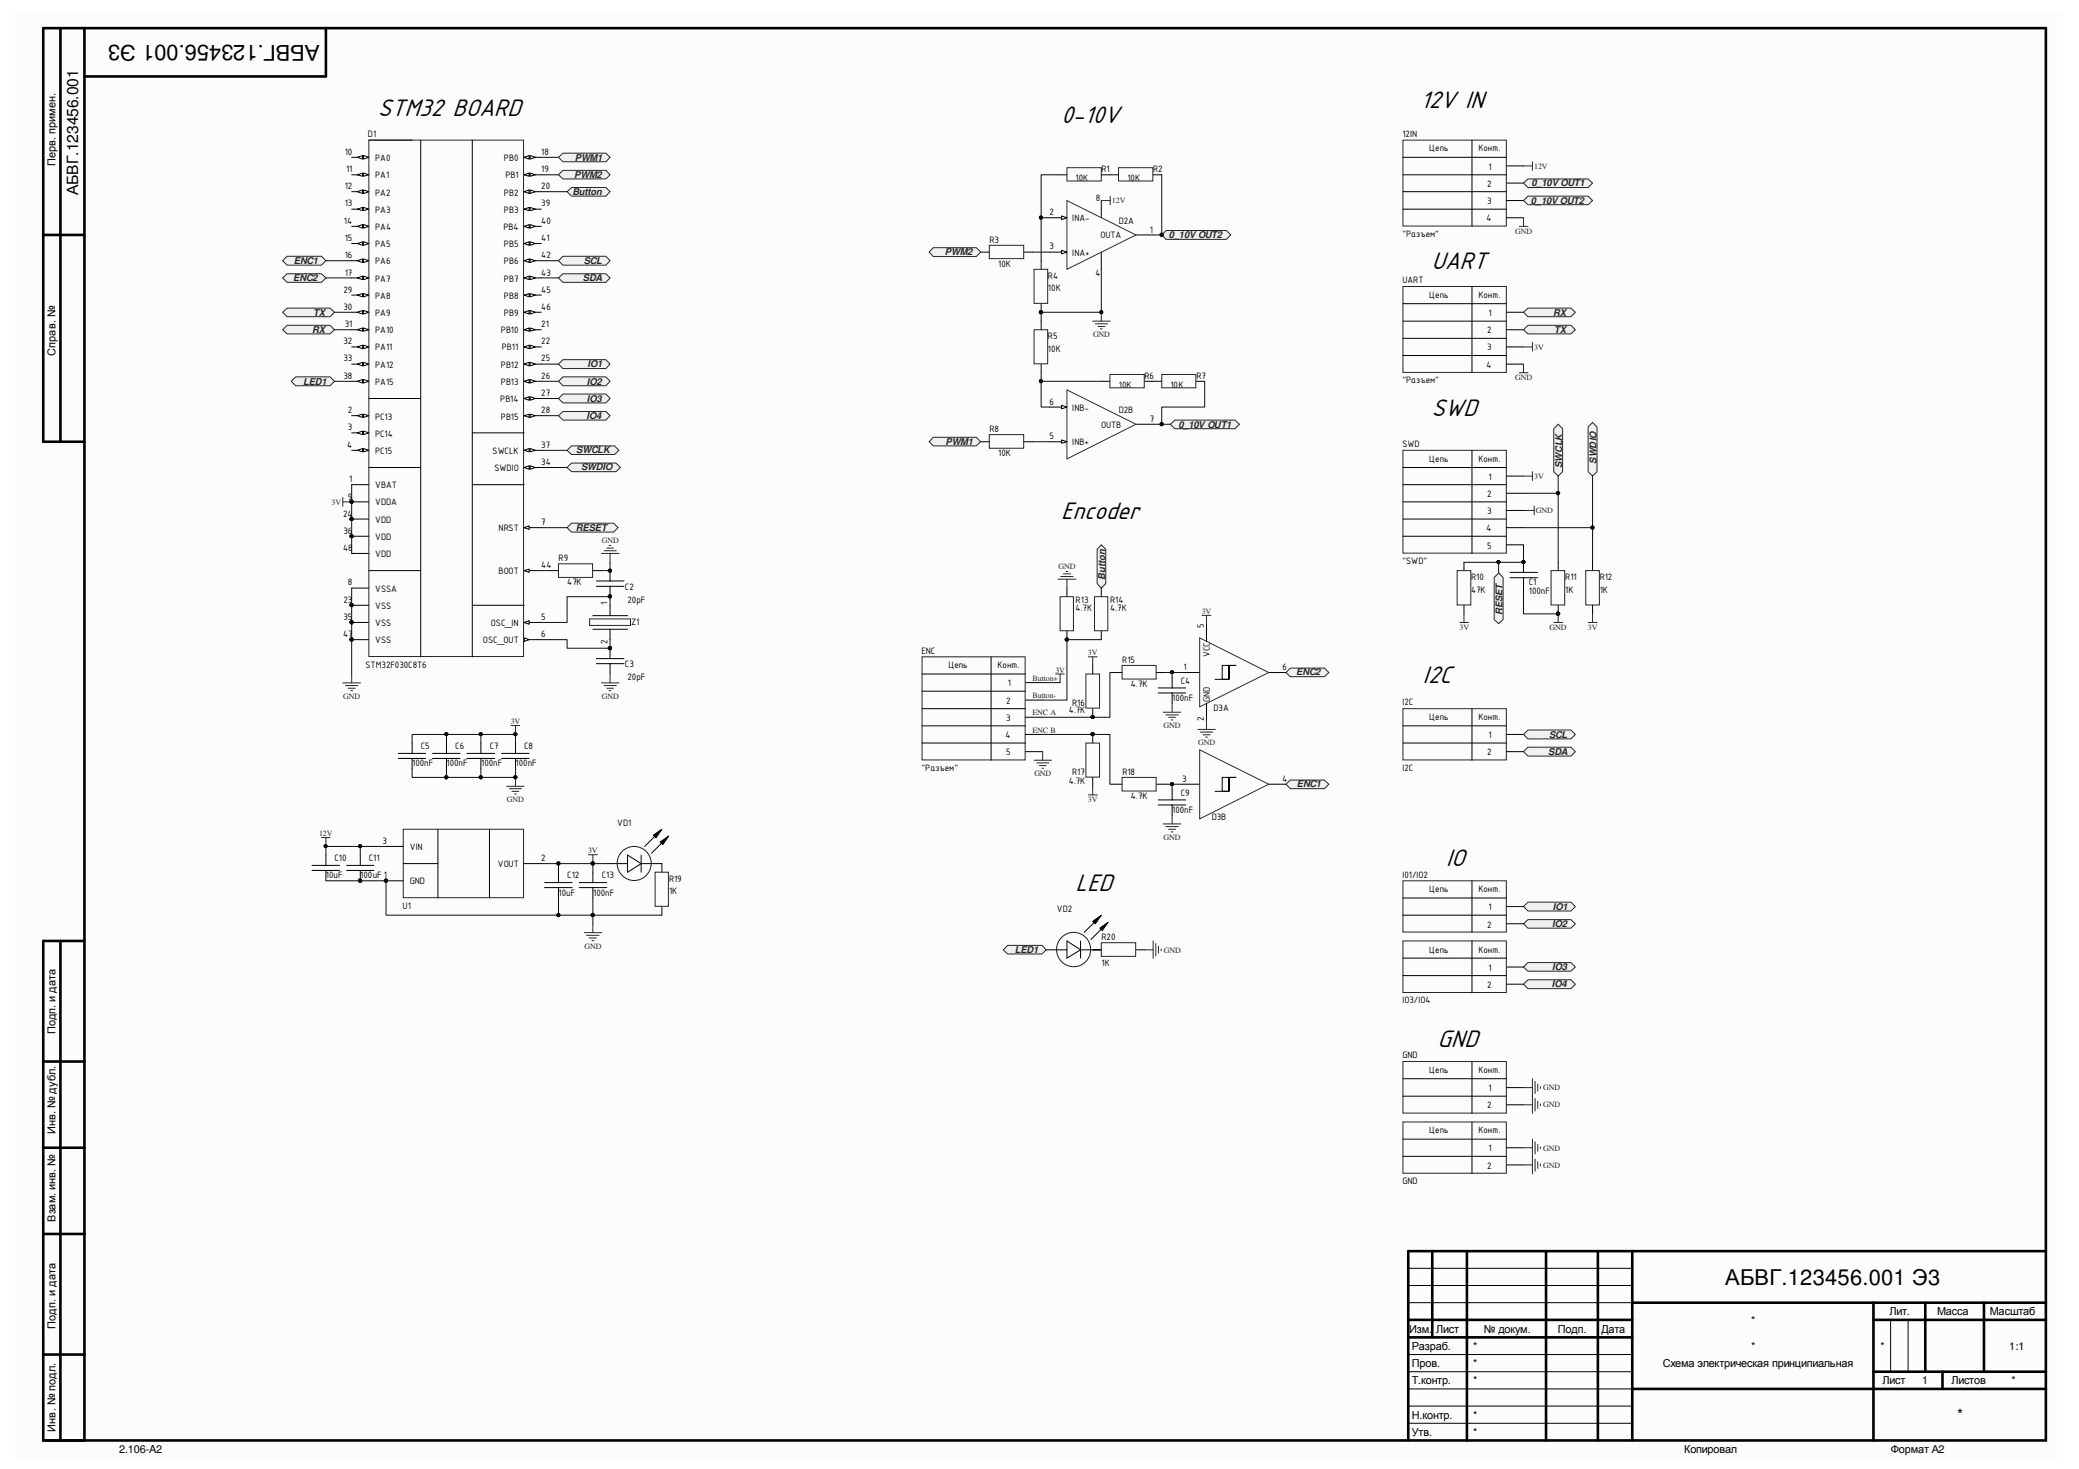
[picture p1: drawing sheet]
<svg xmlns="http://www.w3.org/2000/svg" width="297mm" height="210mm" viewBox="0 0 297 210" stroke-linecap="round" stroke-linejoin="round" font-family="sans-serif">
<defs><g id="words">
<g font-size="3.9">
<text x="54" y="16.6">STM32 BOARD</text>
<text x="151.6" y="17.6">0-10V</text>
<text x="202.9" y="15.5">12V IN</text>
<text x="204.5" y="38.5">UART</text>
<text x="204.5" y="59.4">SWD</text>
<text x="151.6" y="74.2">Encoder</text>
<text x="203.3" y="97.6">I2C</text>
<text x="206.6" y="123.7">IO</text>
<text x="153.7" y="127.4">LED</text>
<text x="205.4" y="149.6">GND</text>
</g>
<g font-size="3.1">
<text x="45.6" y="6.4" transform="rotate(180 45.6 6.4)">АБВГ.123456.001 Э3</text>
<text x="246.5" y="183.6">АБВГ.123456.001 Э3</text>
</g>
<g font-size="2.2">
<text x="11.2" y="27.9" transform="rotate(-90 11.2 27.9)">АБВГ.123456.001</text>
<text x="279.6" y="202.9">*</text>
</g>
<g font-size="1.6">
<text x="7.9" y="23.7" transform="rotate(-90 7.9 23.7)">Перв. примен.</text>
<text x="7.9" y="50.8" transform="rotate(-90 7.9 50.8)">Справ. №</text>
<text x="7.9" y="147.8" transform="rotate(-90 7.9 147.8)">Подп. и дата</text>
<text x="7.9" y="162.1" transform="rotate(-90 7.9 162.1)">Инв. № дубл.</text>
<text x="7.9" y="174.6" transform="rotate(-90 7.9 174.6)">Взам. инв. №</text>
<text x="7.9" y="189.9" transform="rotate(-90 7.9 189.9)">Подп. и дата</text>
<text x="201.3" y="190.4">Изм.</text>
<text x="205.2" y="190.4">Лист</text>
<text x="212" y="190.4">№ докум.</text>
<text x="222.6" y="190.4">Подп.</text>
<text x="228.8" y="190.4">Дата</text>
<text x="250.2" y="189.2">*</text>
<text x="270" y="188">Лит.</text>
<text x="276.8" y="188">Масса</text>
<text x="284.3" y="188">Масштаб</text>
<text x="201.7" y="195.3">Пров.</text>
<text x="201.7" y="192.9">Разраб.</text>
<text x="201.7" y="197.8">Т.контр.</text>
<text x="210.5" y="195.3">*</text>
<text x="210.5" y="192.9">*</text>
<text x="210.5" y="197.8">*</text>
<text x="237.6" y="195.3">Схема электрическая принципиальная</text>
<text x="250.2" y="192.9">*</text>
<text x="268.7" y="192.9">*</text>
<text x="268.9" y="197.8">Лист</text>
<text x="274.6" y="197.8">1</text>
<text x="278.8" y="197.8">Листов</text>
<text x="287.1" y="192.9">1:1</text>
<text x="287.4" y="197.8">*</text>
<text x="201.7" y="202.7">Н.контр.</text>
<text x="210.5" y="202.7">*</text>
<text x="7.9" y="204.6" transform="rotate(-90 7.9 204.6)">Инв. № подл.</text>
<text x="17" y="207.6">2.106-A2</text>
<text x="201.7" y="205.2">Утв.</text>
<text x="210.5" y="205.2">*</text>
<text x="240.6" y="207.6">Копировал</text>
<text x="270.2" y="207.6">Формат А2</text>
</g>
<g font-size="1.4">
<text x="49.3" y="22.1">10</text>
<text x="52.6" y="19.6">D1</text>
<text x="53.6" y="23">PA0</text>
<text x="72" y="23">PB0</text>
<text x="77.3" y="22.1">18</text>
<text x="200.4" y="19.6">12IN</text>
<text x="204.2" y="21.6">Цепь</text>
<text x="211.2" y="21.6">Конт.</text>
<text x="49.3" y="27.1">12</text>
<text x="49.3" y="29.5">13</text>
<text x="49.4" y="24.6">11</text>
<text x="53.6" y="25.5">PA1</text>
<text x="53.6" y="27.9">PA2</text>
<text x="72" y="27.9">PB2</text>
<text x="72.2" y="25.5">PB1</text>
<text x="77.3" y="24.6">19</text>
<text x="77.3" y="27.1">20</text>
<text x="77.3" y="29.5">39</text>
<text x="153.7" y="25.8">10K</text>
<text x="156.6" y="28.8">8</text>
<text x="157.4" y="24.6">R1</text>
<text x="161.1" y="25.8">10K</text>
<text x="164.8" y="24.6">R2</text>
<text x="212.5" y="26.7">2</text>
<text x="212.5" y="29.2">3</text>
<text x="212.7" y="24.3">1</text>
<text x="49.1" y="32">14</text>
<text x="49.3" y="34.5">15</text>
<text x="53.6" y="30.4">PA3</text>
<text x="53.6" y="32.9">PA4</text>
<text x="53.6" y="35.3">PA5</text>
<text x="71.9" y="32.9">PB4</text>
<text x="72" y="30.4">PB3</text>
<text x="72" y="35.3">PB5</text>
<text x="77.3" y="34.5">41</text>
<text x="77.3" y="32">40</text>
<text x="141.4" y="34.7">R3</text>
<text x="149.9" y="30.7">2</text>
<text x="149.9" y="35.6">3</text>
<text x="153.2" y="31.6">INA-</text>
<text x="157.2" y="34.1">OUTA</text>
<text x="159.8" y="32">D2A</text>
<text x="164.3" y="33.2">1</text>
<text x="200.4" y="33.9">&quot;Разъем&quot;</text>
<text x="212.4" y="31.6">4</text>
<text x="49.1" y="41.8">29</text>
<text x="49.3" y="36.9">16</text>
<text x="49.3" y="39.4">17</text>
<text x="53.6" y="37.8">PA6</text>
<text x="53.6" y="40.3">PA7</text>
<text x="72" y="37.8">PB6</text>
<text x="72" y="40.3">PB7</text>
<text x="77.3" y="36.9">42</text>
<text x="77.3" y="39.4">43</text>
<text x="77.3" y="41.8">45</text>
<text x="142.6" y="38.1">10K</text>
<text x="149.7" y="41.6">10K</text>
<text x="149.7" y="39.9">R4</text>
<text x="153.2" y="36.5">INA+</text>
<text x="156.5" y="39.4">4</text>
<text x="200.4" y="40.5">UART</text>
<text x="49.1" y="44.3">30</text>
<text x="49.3" y="46.7">31</text>
<text x="53.6" y="42.7">PA8</text>
<text x="53.6" y="45.2">PA9</text>
<text x="53.6" y="47.6">PA10</text>
<text x="71.5" y="47.6">PB10</text>
<text x="72" y="42.7">PB8</text>
<text x="72" y="45.2">PB9</text>
<text x="77.3" y="44.3">46</text>
<text x="77.3" y="46.7">21</text>
<text x="204.2" y="42.5">Цепь</text>
<text x="211.2" y="42.5">Конт.</text>
<text x="212.5" y="47.6">2</text>
<text x="212.7" y="45.2">1</text>
<text x="49.1" y="49.2">32</text>
<text x="49.1" y="51.6">33</text>
<text x="53.6" y="50.1">PA11</text>
<text x="53.6" y="52.5">PA12</text>
<text x="71.5" y="52.5">PB12</text>
<text x="71.7" y="50.1">PB11</text>
<text x="77.3" y="49.2">22</text>
<text x="77.3" y="51.6">25</text>
<text x="149.7" y="50.2">10K</text>
<text x="149.7" y="48.5">R5</text>
<text x="212.4" y="52.5">4</text>
<text x="212.5" y="50.1">3</text>
<text x="49.1" y="54.1">38</text>
<text x="49.7" y="59.1">2</text>
<text x="53.6" y="59.9">PC13</text>
<text x="53.6" y="55">PA15</text>
<text x="71.5" y="57.5">PB14</text>
<text x="71.5" y="55">PB13</text>
<text x="71.5" y="59.9">PB15</text>
<text x="77.3" y="56.6">27</text>
<text x="77.3" y="54.1">26</text>
<text x="77.3" y="59.1">28</text>
<text x="149.9" y="57.8">6</text>
<text x="153.2" y="58.7">INB-</text>
<text x="159.8" y="59.1">D2B</text>
<text x="159.8" y="55.4">10K</text>
<text x="163.5" y="54.1">R6</text>
<text x="167.3" y="55.4">10K</text>
<text x="170.9" y="54.1">R7</text>
<text x="200.4" y="54.8">&quot;Разъем&quot;</text>
<text x="49.6" y="64">4</text>
<text x="49.7" y="61.5">3</text>
<text x="53.6" y="62.4">PC14</text>
<text x="53.6" y="64.9">PC15</text>
<text x="70.4" y="64.9">SWCLK</text>
<text x="77.3" y="64">37</text>
<text x="141.4" y="61.8">R8</text>
<text x="142.6" y="65.2">10K</text>
<text x="149.9" y="62.7">5</text>
<text x="153.2" y="63.6">INB+</text>
<text x="157.3" y="61.2">OUTB</text>
<text x="164.3" y="60.3">7</text>
<text x="200.4" y="63.8">SWD</text>
<text x="204.2" y="66">Цепь</text>
<text x="211.2" y="66">Конт.</text>
<text x="49.7" y="71.4">9</text>
<text x="49.9" y="68.9">1</text>
<text x="53.6" y="69.8">VBAT</text>
<text x="70.7" y="67.3">SWDIO</text>
<text x="77.3" y="66.4">34</text>
<text x="212.5" y="71">2</text>
<text x="212.7" y="68.5">1</text>
<text x="49" y="73.8">24</text>
<text x="49.1" y="76.3">36</text>
<text x="53.6" y="72.2">VDDA</text>
<text x="53.6" y="74.7">VDD</text>
<text x="53.6" y="77.2">VDD</text>
<text x="71.2" y="75.9">NRST</text>
<text x="77.3" y="75.1">7</text>
<text x="212.4" y="75.9">4</text>
<text x="212.5" y="73.4">3</text>
<text x="49" y="78.7">48</text>
<text x="49.7" y="83.7">8</text>
<text x="53.6" y="79.6">VDD</text>
<text x="71.2" y="82.1">BOOT</text>
<text x="77.3" y="81.2">44</text>
<text x="79.8" y="80.2">R9</text>
<text x="81" y="83.7">47K</text>
<text x="200.4" y="80.6">&quot;SWD&quot;</text>
<text x="210.2" y="82.9">R10</text>
<text x="212.5" y="78.4">5</text>
<text x="218.4" y="83.7">C1</text>
<text x="223.6" y="82.9">R11</text>
<text x="228.6" y="82.9">R12</text>
<text x="49.1" y="86.1">23</text>
<text x="49.1" y="88.6">35</text>
<text x="53.6" y="84.5">VSSA</text>
<text x="53.6" y="87">VSS</text>
<text x="53.6" y="89.5">VSS</text>
<text x="70.1" y="89.5">OSC_IN</text>
<text x="77.3" y="88.6">5</text>
<text x="86.8" y="86.5" transform="rotate(-90 86.8 86.5)">1</text>
<text x="89.3" y="84.3">C2</text>
<text x="89.7" y="86.1">20pF</text>
<text x="90.2" y="89.2">Z1</text>
<text x="153.7" y="87.3">4.7K</text>
<text x="153.7" y="86.1">R13</text>
<text x="158.6" y="87.3">4.7K</text>
<text x="158.6" y="86.1">R14</text>
<text x="172" y="89.7" transform="rotate(-90 172 89.7)">5</text>
<text x="210.2" y="84.7">47K</text>
<text x="218.4" y="84.9">100nF</text>
<text x="223.6" y="84.7">1K</text>
<text x="228.6" y="84.7">1K</text>
<text x="49" y="91.1">47</text>
<text x="52.2" y="95.5">STM32F030C8T6</text>
<text x="53.6" y="91.9">VSS</text>
<text x="69" y="91.9">OSC_OUT</text>
<text x="77.3" y="91.1">6</text>
<text x="86.8" y="92" transform="rotate(-90 86.8 92)">2</text>
<text x="89.3" y="95.4">C3</text>
<text x="131.7" y="93.4">ENC</text>
<text x="135.5" y="95.5">Цепь</text>
<text x="142.5" y="95.5">Конт.</text>
<text x="160.3" y="94.7">R15</text>
<text x="169.1" y="95.7">1</text>
<text x="172.8" y="93.9" transform="rotate(-90 172.8 93.9)">VCC</text>
<text x="183.2" y="95.7">6</text>
<text x="89.7" y="97.2">20pF</text>
<text x="143.8" y="100.5">2</text>
<text x="144" y="98.1">1</text>
<text x="152.7" y="101.9">4.7K</text>
<text x="153.2" y="100.9">R16</text>
<text x="161.6" y="98.2">4.7K</text>
<text x="167.5" y="100.2">100nF</text>
<text x="168.7" y="97.7">C4</text>
<text x="172.8" y="100.3" transform="rotate(-90 172.8 100.3)">GND</text>
<text x="173.4" y="101.6">D3A</text>
<text x="200.4" y="100.8">I2C</text>
<text x="60.1" y="107">C5</text>
<text x="65" y="107">C6</text>
<text x="70" y="107">C7</text>
<text x="74.9" y="107">C8</text>
<text x="143.7" y="105.5">4</text>
<text x="143.8" y="103">3</text>
<text x="143.8" y="107.9">5</text>
<text x="172" y="103" transform="rotate(-90 172 103)">2</text>
<text x="204.2" y="102.9">Цепь</text>
<text x="211.2" y="102.9">Конт.</text>
<text x="212.5" y="107.9">2</text>
<text x="212.7" y="105.5">1</text>
<text x="58.9" y="109.5">100nF</text>
<text x="63.8" y="109.5">100nF</text>
<text x="68.7" y="109.5">100nF</text>
<text x="73.7" y="109.5">100nF</text>
<text x="131.7" y="110.2">&quot;Разъем&quot;</text>
<text x="152.7" y="112">4.7K</text>
<text x="153.2" y="110.7">R17</text>
<text x="160.4" y="110.7">R18</text>
<text x="168.7" y="113.7">C9</text>
<text x="168.9" y="111.7">3</text>
<text x="183.3" y="111.7">4</text>
<text x="200.4" y="110.2">I2C</text>
<text x="88.2" y="118">VD1</text>
<text x="161.6" y="114.2">4.7K</text>
<text x="167.5" y="116.1">100nF</text>
<text x="173.1" y="117.1">D3B</text>
<text x="46.6" y="125.5">10uF</text>
<text x="47.8" y="123.1">C10</text>
<text x="51.5" y="125.5">100uF 1</text>
<text x="52.7" y="123.1">C11</text>
<text x="54.6" y="120.6">3</text>
<text x="58.5" y="121.5">VIN</text>
<text x="71.1" y="123.9">VOUT</text>
<text x="77.3" y="123.1">2</text>
<text x="81" y="125.5">C12</text>
<text x="86" y="125.5">C13</text>
<text x="200.4" y="125.4">I01/IO2</text>
<text x="57.5" y="129.8">U1</text>
<text x="58.5" y="126.4">GND</text>
<text x="79.8" y="128">10uF</text>
<text x="84.7" y="128">100nF</text>
<text x="95.6" y="127.8">1K</text>
<text x="95.6" y="126">R19</text>
<text x="151" y="130.3">VD2</text>
<text x="204.2" y="127.5">Цепь</text>
<text x="211.2" y="127.5">Конт.</text>
<text x="212.7" y="130">1</text>
<text x="157.4" y="134.4">R20</text>
<text x="204.2" y="136.1">Цепь</text>
<text x="211.2" y="136.1">Конт.</text>
<text x="212.5" y="132.5">2</text>
<text x="157.4" y="138.1">1K</text>
<text x="200.4" y="143.4">IO3/IO4</text>
<text x="212.5" y="141.1">2</text>
<text x="212.7" y="138.7">1</text>
<text x="200.4" y="151.2">GND</text>
<text x="204.2" y="153.3">Цепь</text>
<text x="211.2" y="153.3">Конт.</text>
<text x="212.7" y="155.9">1</text>
<text x="204.2" y="161.9">Цепь</text>
<text x="211.2" y="161.9">Конт.</text>
<text x="212.5" y="158.4">2</text>
<text x="212.5" y="167">2</text>
<text x="212.7" y="164.5">1</text>
<text x="200.4" y="169.2">GND</text>
</g>
<g font-size="1.3" fill="#262626">
<text x="82.1" y="22.9">PWM1</text>
<text x="81.8" y="27.9">Button</text>
<text x="82" y="25.4">PWM2</text>
<text x="218.7" y="29.1">0_10V OUT2</text>
<text x="218.8" y="26.6">0_10V OUT1</text>
<text x="167" y="34">0_10V OUT2</text>
<text x="41.9" y="40.2">ENC2</text>
<text x="42" y="37.7">ENC1</text>
<text x="83.3" y="40.2">SDA</text>
<text x="83.4" y="37.7">SCL</text>
<text x="135" y="36.5">PWM2</text>
<text x="44.6" y="47.5">RX</text>
<text x="44.7" y="45.1">TX</text>
<text x="221.9" y="45.1">RX</text>
<text x="222" y="47.5">TX</text>
<text x="83.9" y="52.5">IO1</text>
<text x="43.3" y="54.9">LED1</text>
<text x="83.8" y="59.9">IO4</text>
<text x="83.9" y="54.9">IO2</text>
<text x="83.9" y="57.4">IO3</text>
<text x="82.3" y="64.8">SWCLK</text>
<text x="135.1" y="63.5">PWM1</text>
<text x="168.4" y="61.1">0_10V OUT1</text>
<text x="83" y="67.2">SWDIO</text>
<text x="223.2" y="66.9" transform="rotate(-90 223.2 66.9)">SWCLK</text>
<text x="228.1" y="66.3" transform="rotate(-90 228.1 66.3)">SWDIO</text>
<text x="82.3" y="75.9">RESET</text>
<text x="157.9" y="82.8" transform="rotate(-90 157.9 82.8)">Button</text>
<text x="214.7" y="87.9" transform="rotate(-90 214.7 87.9)">RESET</text>
<text x="185.2" y="96.5">ENC2</text>
<text x="221.2" y="107.9">SDA</text>
<text x="221.3" y="105.4">SCL</text>
<text x="185.3" y="112.5">ENC1</text>
<text x="221.9" y="130">IO1</text>
<text x="145" y="136.1">LED1</text>
<text x="221.8" y="132.5">IO2</text>
<text x="221.7" y="141.1">IO4</text>
<text x="221.8" y="138.6">IO3</text>
</g>
<g font-size="1.1" fill="#262626">
<text x="158.9" y="29">12V</text>
<text x="219.2" y="24.1">12V</text>
<text x="216.5" y="33.4">GND</text>
<text x="156.2" y="48.2">GND</text>
<text x="219.2" y="50">3V</text>
<text x="216.5" y="54.3">GND</text>
<text x="219.2" y="68.4">3V</text>
<text x="47.4" y="72.1">3V</text>
<text x="86" y="77.6">GND</text>
<text x="219.5" y="73.4">GND</text>
<text x="151.3" y="81.3">GND</text>
<text x="171.7" y="87.7">3V</text>
<text x="155.4" y="93.6">3V</text>
<text x="208.5" y="90">3V</text>
<text x="221.4" y="90">GND</text>
<text x="226.9" y="90">3V</text>
<text x="49" y="99.9">GND</text>
<text x="86" y="99.9">GND</text>
<text x="147.5" y="99.8">Button-</text>
<text x="147.5" y="97.3">Button+</text>
<text x="150.8" y="96.1">3V</text>
<text x="73" y="103.5">3V</text>
<text x="147.5" y="102.2">ENC A</text>
<text x="147.5" y="104.7">ENC B</text>
<text x="166.2" y="104">GND</text>
<text x="171.2" y="106.5">GND</text>
<text x="147.8" y="110.9">GND</text>
<text x="45.6" y="119.5">12V</text>
<text x="72.4" y="114.6">GND</text>
<text x="155.4" y="114.6">3V</text>
<text x="84" y="121.9">3V</text>
<text x="166.2" y="120">GND</text>
<text x="83.5" y="135.6">GND</text>
<text x="166.3" y="136.1">GND</text>
<text x="220.5" y="155.8">GND</text>
<text x="220.5" y="158.2">GND</text>
<text x="220.5" y="164.4">GND</text>
<text x="220.5" y="166.9">GND</text>
</g>
</g></defs>
<path d="M2.2 1.6h292.6v206.7h-292.6z" fill="#fcfcfc"/>
<g fill="none" stroke="#000" stroke-width=".37">
<path d="M8.6 4v59.1M12.1 4v201.8M46.6 4v6.9h-34.5M6.2 33.6h5.9M12.1 63.1h-5.9v-59.1h286.1v201.8h-286.1v-71.3h5.9M8.6 134.5v71.3M6.2 151.7h5.9M6.2 176.3h5.9M6.2 164h5.9M204.6 178.8v12.3M209.6 178.8v27M220.9 178.8v27"/>
<path d="M228.3 178.8v27M233.2 178.8v27M292.3 178.8h-91.1v27M6.2 193.5h5.9M201.2 188.6h32M201.2 191.1h32M233.2 186.1h59.1M233.2 198.5h59.1M267.7 188.6h24.6M267.7 186.1v19.7M267.7 196h24.6M275.1 186.1v9.9"/>
<path d="M277.5 196v2.5M283.5 186.1v9.9"/>
</g>
<g fill="none" stroke="#000" stroke-width=".14">
<path d="M52.7 20h6.2M50.2 59.4h2.5M50.2 69.3h2.5M201.2 198.5h32M201.2 196h32M201.2 193.5h32M201.2 186.1h32M201.2 183.7h32M201.2 181.2h32M270.1 188.6v7.4M272.6 188.6v7.4M201.2 203.4h32"/>
<path d="M201.2 200.9h32"/>
</g>
<path d="M51.9 59.2l.8 .2-.8 .2z" fill="#fcfcfc"/>
<path d="M51.9 59.2l.8 .2-.8 .2z" fill="none" stroke="#000" stroke-width=".14"/>
<path d="M51.1 59.4l.7-.2v.4z" fill="#fcfcfc"/>
<path d="M51.1 59.4l.7-.2v.4zM50.2 61.8h2.5" fill="none" stroke="#000" stroke-width=".14"/>
<path d="M51.9 61.6l.8 .2-.8 .3z" fill="#fcfcfc"/>
<path d="M51.9 61.6l.8 .2-.8 .3z" fill="none" stroke="#000" stroke-width=".14"/>
<path d="M51.1 61.8l.7-.2v.5z" fill="#fcfcfc"/>
<path d="M50.2 64.3h2.5M51.1 61.8l.7-.2v.5z" fill="none" stroke="#000" stroke-width=".14"/>
<path d="M51.9 64.1l.8 .2-.8 .3z" fill="#fcfcfc"/>
<path d="M51.9 64.1l.8 .2-.8 .3z" fill="none" stroke="#000" stroke-width=".14"/>
<path d="M51.1 64.3l.7-.2v.5z" fill="#fcfcfc"/>
<path d="M51.1 64.3l.7-.2v.5zM74.9 88.9h2.4" fill="none" stroke="#000" stroke-width=".14"/>
<path d="M74.9 88.9l.7-.2v.5z" fill="#fcfcfc"/>
<path d="M74.9 88.9l.7-.2v.5zM74.9 91.4h2.4" fill="none" stroke="#000" stroke-width=".14"/>
<path d="M74.9 91.1l.7 .3-.7 .3z" fill="#fcfcfc"/>
<path d="M74.9 75.4h2.4M74.9 91.1l.7 .3-.7 .3z" fill="none" stroke="#000" stroke-width=".14"/>
<path d="M74.9 75.4l.7-.3v.5z" fill="#fcfcfc"/>
<path d="M50.2 71.7h2.5M74.9 75.4l.7-.3v.5zM50.2 84h2.5" fill="none" stroke="#000" stroke-width=".14"/>
<path d="M50.1 71.5h.1h.2v.3l-.2 .1-.1-.1-.1-.1z" fill-rule="evenodd" fill="#0e0e0e"/>
<path d="M50.1 71.5h.1h.2v.3l-.2 .1-.1-.1-.1-.1z" fill="none" stroke="#0e0e0e" stroke-width=".14"/>
<path d="M50.2 22.5h2.5" fill="none" stroke="#000" stroke-width=".14"/>
<path d="M51.9 22.2l.8 .3-.8 .2z" fill="#fcfcfc"/>
<path d="M51.9 22.2l.8 .3-.8 .2z" fill="none" stroke="#000" stroke-width=".14"/>
<path d="M51.1 22.5l.7-.3v.5z" fill="#fcfcfc"/>
<path d="M50.2 25h2.5M51.1 22.5l.7-.3v.5z" fill="none" stroke="#000" stroke-width=".14"/>
<path d="M51.9 24.7l.8 .3-.8 .2z" fill="#fcfcfc"/>
<path d="M51.9 24.7l.8 .3-.8 .2z" fill="none" stroke="#000" stroke-width=".14"/>
<path d="M51.1 25l.7-.3v.5z" fill="#fcfcfc"/>
<path d="M50.2 27.4h2.5M51.1 25l.7-.3v.5z" fill="none" stroke="#000" stroke-width=".14"/>
<path d="M51.9 27.1l.8 .3-.8 .2z" fill="#fcfcfc"/>
<path d="M51.9 27.1l.8 .3-.8 .2z" fill="none" stroke="#000" stroke-width=".14"/>
<path d="M51.1 27.4l.7-.3v.5z" fill="#fcfcfc"/>
<path d="M50.2 29.9h2.5M51.1 27.4l.7-.3v.5z" fill="none" stroke="#000" stroke-width=".14"/>
<path d="M51.9 29.6l.8 .3-.8 .2z" fill="#fcfcfc"/>
<path d="M51.9 29.6l.8 .3-.8 .2z" fill="none" stroke="#000" stroke-width=".14"/>
<path d="M51.1 29.9l.7-.3v.5z" fill="#fcfcfc"/>
<path d="M50.2 32.3h2.5M51.1 29.9l.7-.3v.5z" fill="none" stroke="#000" stroke-width=".14"/>
<path d="M51.9 32.1l.8 .2-.8 .3z" fill="#fcfcfc"/>
<path d="M51.9 32.1l.8 .2-.8 .3z" fill="none" stroke="#000" stroke-width=".14"/>
<path d="M51.1 32.3l.7-.2v.5z" fill="#fcfcfc"/>
<path d="M50.2 34.8h2.5M51.1 32.3l.7-.2v.5z" fill="none" stroke="#000" stroke-width=".14"/>
<path d="M51.9 34.5l.8 .3-.8 .3z" fill="#fcfcfc"/>
<path d="M51.9 34.5l.8 .3-.8 .3z" fill="none" stroke="#000" stroke-width=".14"/>
<path d="M51.1 34.8l.7-.3v.6z" fill="#fcfcfc"/>
<path d="M50.2 37.3h2.5M51.1 34.8l.7-.3v.6z" fill="none" stroke="#000" stroke-width=".14"/>
<path d="M51.9 37l.8 .3-.8 .2z" fill="#fcfcfc"/>
<path d="M51.9 37l.8 .3-.8 .2z" fill="none" stroke="#000" stroke-width=".14"/>
<path d="M51.1 37.3l.7-.3v.5z" fill="#fcfcfc"/>
<path d="M50.2 39.7h2.5M51.1 37.3l.7-.3v.5z" fill="none" stroke="#000" stroke-width=".14"/>
<path d="M51.9 39.5l.8 .2-.8 .3z" fill="#fcfcfc"/>
<path d="M51.9 39.5l.8 .2-.8 .3z" fill="none" stroke="#000" stroke-width=".14"/>
<path d="M51.1 39.7l.7-.2v.5z" fill="#fcfcfc"/>
<path d="M51.1 39.7l.7-.2v.5zM74.9 22.5h2.4" fill="none" stroke="#000" stroke-width=".14"/>
<path d="M74.9 22.5l.7-.3v.5z" fill="#fcfcfc"/>
<path d="M74.9 22.5l.7-.3v.5z" fill="none" stroke="#000" stroke-width=".14"/>
<path d="M75.7 22.2l.8 .3-.8 .2z" fill="#fcfcfc"/>
<path d="M74.9 25h2.4M75.7 22.2l.8 .3-.8 .2z" fill="none" stroke="#000" stroke-width=".14"/>
<path d="M74.9 25l.7-.3v.5z" fill="#fcfcfc"/>
<path d="M74.9 25l.7-.3v.5z" fill="none" stroke="#000" stroke-width=".14"/>
<path d="M75.7 24.7l.8 .3-.8 .2z" fill="#fcfcfc"/>
<path d="M74.9 27.4h2.4M75.7 24.7l.8 .3-.8 .2z" fill="none" stroke="#000" stroke-width=".14"/>
<path d="M74.9 27.4l.7-.3v.5z" fill="#fcfcfc"/>
<path d="M74.9 27.4l.7-.3v.5z" fill="none" stroke="#000" stroke-width=".14"/>
<path d="M75.7 27.1l.8 .3-.8 .2z" fill="#fcfcfc"/>
<path d="M75.7 27.1l.8 .3-.8 .2zM74.9 47.1h2.4" fill="none" stroke="#000" stroke-width=".14"/>
<path d="M74.9 47.1l.7-.2v.4z" fill="#fcfcfc"/>
<path d="M74.9 47.1l.7-.2v.4z" fill="none" stroke="#000" stroke-width=".14"/>
<path d="M75.7 46.9l.8 .2-.8 .2z" fill="#fcfcfc"/>
<path d="M74.9 49.6h2.4M75.7 46.9l.8 .2-.8 .2z" fill="none" stroke="#000" stroke-width=".14"/>
<path d="M74.9 49.6l.7-.3v.5z" fill="#fcfcfc"/>
<path d="M74.9 49.6l.7-.3v.5z" fill="none" stroke="#000" stroke-width=".14"/>
<path d="M75.7 49.3l.8 .3-.8 .2z" fill="#fcfcfc"/>
<path d="M75.7 49.3l.8 .3-.8 .2zM50.2 86.5h2.5" fill="none" stroke="#000" stroke-width=".14"/>
<path d="M50.1 86.3h.3v.3l-.2 .1-.1-.1-.1-.2z" fill-rule="evenodd" fill="#0e0e0e"/>
<path d="M50.1 86.3h.3v.3l-.2 .1-.1-.1-.1-.2z" fill="none" stroke="#0e0e0e" stroke-width=".14"/>
<path d="M50.2 74.2h2.5" fill="none" stroke="#000" stroke-width=".14"/>
<path d="M50.1 74l.1-.1 .2 .1v.3h-.3l-.1-.1z" fill-rule="evenodd" fill="#0e0e0e"/>
<path d="M50.1 74l.1-.1 .2 .1v.3h-.3l-.1-.1z" fill="none" stroke="#0e0e0e" stroke-width=".14"/>
<path d="M74.9 52h2.4" fill="none" stroke="#000" stroke-width=".14"/>
<path d="M74.9 52l.7-.2v.5z" fill="#fcfcfc"/>
<path d="M74.9 52l.7-.2v.5z" fill="none" stroke="#000" stroke-width=".14"/>
<path d="M75.7 51.8l.8 .2-.8 .3z" fill="#fcfcfc"/>
<path d="M74.9 54.5h2.4M75.7 51.8l.8 .2-.8 .3z" fill="none" stroke="#000" stroke-width=".14"/>
<path d="M74.9 54.5l.7-.3v.5z" fill="#fcfcfc"/>
<path d="M74.9 54.5l.7-.3v.5z" fill="none" stroke="#000" stroke-width=".14"/>
<path d="M75.7 54.2l.8 .3-.8 .2z" fill="#fcfcfc"/>
<path d="M74.9 56.9h2.4M75.7 54.2l.8 .3-.8 .2z" fill="none" stroke="#000" stroke-width=".14"/>
<path d="M74.9 56.9l.7-.2v.5z" fill="#fcfcfc"/>
<path d="M74.9 56.9l.7-.2v.5z" fill="none" stroke="#000" stroke-width=".14"/>
<path d="M75.7 56.7l.8 .2-.8 .3z" fill="#fcfcfc"/>
<path d="M74.9 59.4h2.4M75.7 56.7l.8 .2-.8 .3z" fill="none" stroke="#000" stroke-width=".14"/>
<path d="M74.9 59.4l.7-.2v.4z" fill="#fcfcfc"/>
<path d="M74.9 59.4l.7-.2v.4z" fill="none" stroke="#000" stroke-width=".14"/>
<path d="M75.7 59.2l.8 .2-.8 .2z" fill="#fcfcfc"/>
<path d="M50.2 42.2h2.5M75.7 59.2l.8 .2-.8 .2z" fill="none" stroke="#000" stroke-width=".14"/>
<path d="M51.9 42l.8 .2-.8 .2z" fill="#fcfcfc"/>
<path d="M51.9 42l.8 .2-.8 .2z" fill="none" stroke="#000" stroke-width=".14"/>
<path d="M51.1 42.2l.7-.2v.4z" fill="#fcfcfc"/>
<path d="M50.2 44.6h2.5M51.1 42.2l.7-.2v.4z" fill="none" stroke="#000" stroke-width=".14"/>
<path d="M51.9 44.4l.8 .2-.8 .3z" fill="#fcfcfc"/>
<path d="M51.9 44.4l.8 .2-.8 .3z" fill="none" stroke="#000" stroke-width=".14"/>
<path d="M51.1 44.6l.7-.2v.5z" fill="#fcfcfc"/>
<path d="M50.2 47.1h2.5M51.1 44.6l.7-.2v.5z" fill="none" stroke="#000" stroke-width=".14"/>
<path d="M51.9 46.9l.8 .2-.8 .2z" fill="#fcfcfc"/>
<path d="M51.9 46.9l.8 .2-.8 .2z" fill="none" stroke="#000" stroke-width=".14"/>
<path d="M51.1 47.1l.7-.2v.4z" fill="#fcfcfc"/>
<path d="M50.2 49.6h2.5M51.1 47.1l.7-.2v.4z" fill="none" stroke="#000" stroke-width=".14"/>
<path d="M51.9 49.3l.8 .3-.8 .2z" fill="#fcfcfc"/>
<path d="M51.9 49.3l.8 .3-.8 .2z" fill="none" stroke="#000" stroke-width=".14"/>
<path d="M51.1 49.6l.7-.3v.5z" fill="#fcfcfc"/>
<path d="M50.2 52h2.5M51.1 49.6l.7-.3v.5z" fill="none" stroke="#000" stroke-width=".14"/>
<path d="M51.9 51.8l.8 .2-.8 .3z" fill="#fcfcfc"/>
<path d="M51.9 51.8l.8 .2-.8 .3z" fill="none" stroke="#000" stroke-width=".14"/>
<path d="M51.1 52l.7-.2v.5z" fill="#fcfcfc"/>
<path d="M51.1 52l.7-.2v.5zM74.9 66.8h2.4" fill="none" stroke="#000" stroke-width=".14"/>
<path d="M74.9 66.8l.7-.3v.6z" fill="#fcfcfc"/>
<path d="M74.9 66.8l.7-.3v.6z" fill="none" stroke="#000" stroke-width=".14"/>
<path d="M75.7 66.5l.8 .3-.8 .3z" fill="#fcfcfc"/>
<path d="M75.7 66.5l.8 .3-.8 .3zM50.2 88.9h2.5" fill="none" stroke="#000" stroke-width=".14"/>
<path d="M50.1 88.8l.1-.1 .2 .1v.3l-.2 .1-.1-.1-.1-.2z" fill-rule="evenodd" fill="#0e0e0e"/>
<path d="M50.1 88.8l.1-.1 .2 .1v.3l-.2 .1-.1-.1-.1-.2z" fill="none" stroke="#0e0e0e" stroke-width=".14"/>
<path d="M50.2 76.6h2.5" fill="none" stroke="#000" stroke-width=".14"/>
<path d="M50.1 76.5h.3v.3h-.3l-.1-.2z" fill-rule="evenodd" fill="#0e0e0e"/>
<path d="M50.1 76.5h.3v.3h-.3l-.1-.2z" fill="none" stroke="#0e0e0e" stroke-width=".14"/>
<path d="M74.9 64.3h2.4" fill="none" stroke="#000" stroke-width=".14"/>
<path d="M74.9 64.3l.7-.2v.5z" fill="#fcfcfc"/>
<path d="M74.9 64.3l.7-.2v.5z" fill="none" stroke="#000" stroke-width=".14"/>
<path d="M75.7 64.1l.8 .2-.8 .3z" fill="#fcfcfc"/>
<path d="M50.2 54.5h2.5M75.7 64.1l.8 .2-.8 .3z" fill="none" stroke="#000" stroke-width=".14"/>
<path d="M51.9 54.2l.8 .3-.8 .2z" fill="#fcfcfc"/>
<path d="M51.9 54.2l.8 .3-.8 .2z" fill="none" stroke="#000" stroke-width=".14"/>
<path d="M51.1 54.5l.7-.3v.5z" fill="#fcfcfc"/>
<path d="M74.9 29.9h2.4M51.1 54.5l.7-.3v.5z" fill="none" stroke="#000" stroke-width=".14"/>
<path d="M74.9 29.9l.7-.3v.5z" fill="#fcfcfc"/>
<path d="M74.9 29.9l.7-.3v.5z" fill="none" stroke="#000" stroke-width=".14"/>
<path d="M75.7 29.6l.8 .3-.8 .2z" fill="#fcfcfc"/>
<path d="M74.9 32.3h2.4M75.7 29.6l.8 .3-.8 .2z" fill="none" stroke="#000" stroke-width=".14"/>
<path d="M74.9 32.3l.7-.2v.5z" fill="#fcfcfc"/>
<path d="M74.9 32.3l.7-.2v.5z" fill="none" stroke="#000" stroke-width=".14"/>
<path d="M75.7 32.1l.8 .2-.8 .3z" fill="#fcfcfc"/>
<path d="M74.9 34.8h2.4M75.7 32.1l.8 .2-.8 .3z" fill="none" stroke="#000" stroke-width=".14"/>
<path d="M74.9 34.8l.7-.3v.6z" fill="#fcfcfc"/>
<path d="M74.9 34.8l.7-.3v.6z" fill="none" stroke="#000" stroke-width=".14"/>
<path d="M75.7 34.5l.8 .3-.8 .3z" fill="#fcfcfc"/>
<path d="M74.9 37.3h2.4M75.7 34.5l.8 .3-.8 .3z" fill="none" stroke="#000" stroke-width=".14"/>
<path d="M74.9 37.3l.7-.3v.5z" fill="#fcfcfc"/>
<path d="M74.9 37.3l.7-.3v.5z" fill="none" stroke="#000" stroke-width=".14"/>
<path d="M75.7 37l.8 .3-.8 .2z" fill="#fcfcfc"/>
<path d="M74.9 39.7h2.4M75.7 37l.8 .3-.8 .2z" fill="none" stroke="#000" stroke-width=".14"/>
<path d="M74.9 39.7l.7-.2v.5z" fill="#fcfcfc"/>
<path d="M74.9 39.7l.7-.2v.5z" fill="none" stroke="#000" stroke-width=".14"/>
<path d="M75.7 39.5l.8 .2-.8 .3z" fill="#fcfcfc"/>
<path d="M75.7 39.5l.8 .2-.8 .3zM74.9 81.5h2.4" fill="none" stroke="#000" stroke-width=".14"/>
<path d="M74.9 81.5l.7-.2v.5z" fill="#fcfcfc"/>
<path d="M74.9 42.2h2.4M74.9 81.5l.7-.2v.5z" fill="none" stroke="#000" stroke-width=".14"/>
<path d="M74.9 42.2l.7-.2v.4z" fill="#fcfcfc"/>
<path d="M74.9 42.2l.7-.2v.4z" fill="none" stroke="#000" stroke-width=".14"/>
<path d="M75.7 42l.8 .2-.8 .2z" fill="#fcfcfc"/>
<path d="M74.9 44.6h2.4M75.7 42l.8 .2-.8 .2z" fill="none" stroke="#000" stroke-width=".14"/>
<path d="M74.9 44.6l.7-.2v.5z" fill="#fcfcfc"/>
<path d="M74.9 44.6l.7-.2v.5z" fill="none" stroke="#000" stroke-width=".14"/>
<path d="M75.7 44.4l.8 .2-.8 .3z" fill="#fcfcfc"/>
<path d="M75.7 44.4l.8 .2-.8 .3zM50.2 91.4h2.5" fill="none" stroke="#000" stroke-width=".14"/>
<path d="M50.1 91.2l.1-.1 .2 .1v.3l-.2 .1-.1-.1-.1-.1z" fill-rule="evenodd" fill="#0e0e0e"/>
<path d="M50.1 91.2l.1-.1 .2 .1v.3l-.2 .1-.1-.1-.1-.1z" fill="none" stroke="#0e0e0e" stroke-width=".14"/>
<path d="M60.1 20v73.9M67.5 20v73.9M52.7 56.9h7.4M50.2 79.1h2.5M52.7 66.8h7.4M67.5 61.8h7.4M67.5 69.3h7.4M52.7 81.5h7.4M67.5 86.5h7.4" fill="none" stroke="#000" stroke-width=".14"/>
<path d="M52.7 20h22.1v73.8h-22.1z" fill="none" stroke="#262626" stroke-width=".14"/>
<path d="M50.1 71.5h.1h.2v.3l-.2 .1-.1-.1-.1-.1z" fill-rule="evenodd" fill="#0e0e0e"/>
<path d="M50.1 71.5h.1h.2v.3l-.2 .1-.1-.1-.1-.1z" fill="none" stroke="#0e0e0e" stroke-width=".14"/>
<path d="M50.1 86.3h.3v.3l-.2 .1-.1-.1-.1-.2z" fill-rule="evenodd" fill="#0e0e0e"/>
<path d="M50.1 86.3h.3v.3l-.2 .1-.1-.1-.1-.2z" fill="none" stroke="#0e0e0e" stroke-width=".14"/>
<path d="M50.1 74l.1-.1 .2 .1v.3h-.3l-.1-.1z" fill-rule="evenodd" fill="#0e0e0e"/>
<path d="M50.1 74l.1-.1 .2 .1v.3h-.3l-.1-.1z" fill="none" stroke="#0e0e0e" stroke-width=".14"/>
<path d="M50.1 88.8l.1-.1 .2 .1v.3l-.2 .1-.1-.1-.1-.2z" fill-rule="evenodd" fill="#0e0e0e"/>
<path d="M50.1 88.8l.1-.1 .2 .1v.3l-.2 .1-.1-.1-.1-.2z" fill="none" stroke="#0e0e0e" stroke-width=".14"/>
<path d="M50.1 76.5h.3v.3h-.3l-.1-.2z" fill-rule="evenodd" fill="#0e0e0e"/>
<path d="M50.1 76.5h.3v.3h-.3l-.1-.2z" fill="none" stroke="#0e0e0e" stroke-width=".14"/>
<path d="M50.1 91.2l.1-.1 .2 .1v.3l-.2 .1-.1-.1-.1-.1z" fill-rule="evenodd" fill="#0e0e0e"/>
<path d="M50.1 91.2l.1-.1 .2 .1v.3l-.2 .1-.1-.1-.1-.1z" fill="none" stroke="#0e0e0e" stroke-width=".14"/>
<path d="M49 71.1v1.2M49 71.7h1.2M49 97.6h2.5M49.4 98h1.7M49.7 98.3h1.1M50.1 98.7h.3M50.2 96.3v1.3" fill="none" stroke="#262626" stroke-width=".14"/>
<path d="M50.1 71.5h.1h.2v.3l-.2 .1-.1-.1-.1-.1z" fill-rule="evenodd" fill="#0e0e0e"/>
<path d="M50.1 71.5h.1h.2v.3l-.2 .1-.1-.1-.1-.1z" fill="none" stroke="#0e0e0e" stroke-width=".14"/>
<path d="M85.2 83.8h4M85.2 83h4M87.2 83.8v1.5" fill="none" stroke="#000" stroke-width=".14"/>
<path d="M87 85.1h.3v.3h-.3l-.1-.2z" fill-rule="evenodd" fill="#0e0e0e"/>
<path d="M87 85.1h.3v.3h-.3l-.1-.2z" fill="none" stroke="#0e0e0e" stroke-width=".14"/>
<path d="M87.2 81.5v1.5" fill="none" stroke="#000" stroke-width=".14"/>
<path d="M87 81.4h.3v.3h-.3l-.1-.2z" fill-rule="evenodd" fill="#0e0e0e"/>
<path d="M87 81.4h.3v.3h-.3l-.1-.2z" fill="none" stroke="#0e0e0e" stroke-width=".14"/>
<path d="M87 85.1h.3v.3h-.3l-.1-.2z" fill-rule="evenodd" fill="#0e0e0e"/>
<path d="M87 85.1h.3v.3h-.3l-.1-.2z" fill="none" stroke="#0e0e0e" stroke-width=".14"/>
<path d="M87 81.4h.3v.3h-.3l-.1-.2z" fill-rule="evenodd" fill="#0e0e0e"/>
<path d="M87 81.4h.3v.3h-.3l-.1-.2z" fill="none" stroke="#0e0e0e" stroke-width=".14"/>
<path d="M85.2 94.8h4M85.2 94.1h4M87.2 92.6v1.5M87.2 94.8v1.5" fill="none" stroke="#000" stroke-width=".14"/>
<path d="M87 92.5l.2-.1 .1 .1v.3h-.1h-.2l-.1-.2z" fill-rule="evenodd" fill="#0e0e0e"/>
<path d="M87 92.5l.2-.1 .1 .1v.3h-.1h-.2l-.1-.2z" fill="none" stroke="#0e0e0e" stroke-width=".14"/>
<path d="M87 92.5l.2-.1 .1 .1v.3h-.1h-.2l-.1-.2z" fill-rule="evenodd" fill="#0e0e0e"/>
<path d="M87 92.5l.2-.1 .1 .1v.3h-.1h-.2l-.1-.2z" fill="none" stroke="#0e0e0e" stroke-width=".14"/>
<g fill="none" stroke="#262626" stroke-width=".14">
<path d="M85.9 79.1h2.5M86.3 78.7h1.7M86.7 78.3h1M87 77.9h.3M87.2 79.1v1.2M79.8 80.6h4.9v1.9h-4.9zM85.9 97.6h2.5M86.3 98h1.7M86.7 98.3h1M87 98.7h.3M87.2 96.3v1.3M72.4 112.4h2.5"/>
<path d="M72.8 112.7h1.7M73.1 113.1h1M73.5 113.5h.3M73.7 111.1v1.3"/>
</g>
<g fill="none" stroke="#000" stroke-width=".14">
<path d="M78.6 81.5h1.2M84.7 81.5h1.2M56.9 108.4h3.9M56.9 107.7h3.9M58.9 106.2v1.5M58.9 108.4v1.5M61.8 108.4h3.9M61.8 107.7h3.9M63.8 106.2v1.5M63.8 108.4v1.5M66.7 108.4h4M66.7 107.7h4"/>
<path d="M68.7 106.2v1.5M68.7 108.4v1.5M71.7 108.4h3.9M71.7 107.7h3.9M73.7 106.2v1.5M73.7 108.4v1.5"/>
</g>
<path d="M73.5 110.9l.1-.1 .2 .1 .1 .1-.1 .2-.2 .1-.1-.1z" fill-rule="evenodd" fill="#0e0e0e"/>
<path d="M73.5 110.9l.1-.1 .2 .1 .1 .1-.1 .2-.2 .1-.1-.1z" fill="none" stroke="#0e0e0e" stroke-width=".14"/>
<path d="M73 103.7h1.2M73.7 103.7v1.2" fill="none" stroke="#262626" stroke-width=".14"/>
<path d="M73.5 104.7h.3l.1 .2-.1 .2h-.3z" fill-rule="evenodd" fill="#0e0e0e"/>
<path d="M73.5 104.7h.3l.1 .2-.1 .2h-.3z" fill="none" stroke="#0e0e0e" stroke-width=".14"/>
<path d="M62.6 118.5v9.8M69.9 118.5v9.8M55.2 120.9h2.4M55.2 125.9h2.4" fill="none" stroke="#000" stroke-width=".14"/>
<path d="M57.6 118.5h17.2v9.8h-17.2z" fill="none" stroke="#262626" stroke-width=".14"/>
<path d="M55 125.7l.2-.1 .1 .1v.3l-.1 .1-.2-.1-.1-.1z" fill-rule="evenodd" fill="#0e0e0e"/>
<path d="M55 125.7l.2-.1 .1 .1v.3l-.1 .1-.2-.1-.1-.1z" fill="none" stroke="#0e0e0e" stroke-width=".14"/>
<path d="M57.6 123.4h5M74.9 123.4h2.4" fill="none" stroke="#000" stroke-width=".14"/>
<path d="M55 125.7l.2-.1 .1 .1v.3l-.1 .1-.2-.1-.1-.1z" fill-rule="evenodd" fill="#0e0e0e"/>
<path d="M55 125.7l.2-.1 .1 .1v.3l-.1 .1-.2-.1-.1-.1z" fill="none" stroke="#0e0e0e" stroke-width=".14"/>
<path d="M77.8 126.8h3.9M77.8 126.1h3.9M79.8 124.6v1.5M79.8 126.8v1.5M82.8 126.8h3.9M82.8 126.1h3.9M84.7 124.6v1.5M84.7 126.8v1.5" fill="none" stroke="#000" stroke-width=".14"/>
<path d="M45.9 119.7h1.3M46.6 119.7v1.2M83.5 133.3h2.5M83.8 133.6h1.8M84.2 134h1M84.6 134.4h.2M84.7 132v1.3" fill="none" stroke="#262626" stroke-width=".14"/>
<circle cx="46.5" cy="120.9" r=".21" fill="#0e0e0e"/>
<circle cx="46.5" cy="120.9" r=".21" fill="none" stroke="#0e0e0e" stroke-width=".14"/>
<path d="M49.5 124.4h3.9M49.5 123.7h3.9M51.5 124.4v1.5" fill="none" stroke="#000" stroke-width=".14"/>
<path d="M51.3 125.7l.3-.1 .1 .3-.1 .1-.1 .1-.2-.1z" fill-rule="evenodd" fill="#0e0e0e"/>
<path d="M51.3 125.7l.3-.1 .1 .3-.1 .1-.1 .1-.2-.1z" fill="none" stroke="#0e0e0e" stroke-width=".14"/>
<path d="M51.5 122.2v1.5" fill="none" stroke="#000" stroke-width=".14"/>
<path d="M51.3 125.7l.3-.1 .1 .3-.1 .1-.1 .1-.2-.1z" fill-rule="evenodd" fill="#0e0e0e"/>
<path d="M51.3 125.7l.3-.1 .1 .3-.1 .1-.1 .1-.2-.1z" fill="none" stroke="#0e0e0e" stroke-width=".14"/>
<path d="M44.6 124.4h3.9M44.6 123.7h3.9M46.6 122.2v1.5M46.6 124.4v1.5" fill="none" stroke="#000" stroke-width=".14"/>
<path d="M84.1 122.1h1.2M84.7 122.1v1.3" fill="none" stroke="#262626" stroke-width=".14"/>
<path d="M84.5 123.2h.4v.3l-.2 .1-.2-.1v-.1z" fill-rule="evenodd" fill="#0e0e0e"/>
<path d="M84.5 123.2h.4v.3l-.2 .1-.2-.1v-.1z" fill="none" stroke="#0e0e0e" stroke-width=".14"/>
<path d="M86.7 123.4h3M91.6 123.4h3" fill="none" stroke="#000" stroke-width=".14"/>
<path d="M93.6 119.5l-1.5 1.4M89.7 122.2l1.9 1.2-1.9 1.2zM91.6 122.2v2.4M94.6 120.4l-1.5 1.5" fill="none" stroke="#010101" stroke-width=".14"/>
<circle cx="90.6" cy="123.4" r="2.43" fill="none" stroke="#1c1c1c" stroke-width=".14"/>
<path d="M94.3 120.3l1.2-.8-.8 1.2z" fill="#010101"/>
<path d="M94.3 120.3l1.2-.8-.8 1.2z" fill="none" stroke="#010101" stroke-width=".14"/>
<path d="M93.3 119.3l1.3-.8-.9 1.2z" fill="#010101"/>
<path d="M93.3 119.3l1.3-.8-.9 1.2z" fill="none" stroke="#010101" stroke-width=".14"/>
<g fill="none" stroke="#000" stroke-width=".14">
<path d="M200.4 66.8h14.8M200.4 69.3h14.8M200.4 71.7h14.8M200.4 74.2h14.8M200.4 76.6h14.8M210.3 64.3v14.8M215.2 68h2.5M215.2 70.5h2.5M215.2 72.9h2.5M215.2 75.4h2.5M215.2 77.9h2.5M227.5 80.3v1.2"/>
<path d="M227.5 86.5v1.2M94.6 123.4v1.2M94.6 129.5v1.3"/>
</g>
<path d="M200.4 64.3h14.8v14.7h-14.8zM222 88.9h1.3M222.6 87.7v1.2M226.6 81.5h1.9v4.9h-1.9zM93.6 124.6h1.9v4.9h-1.9z" fill="none" stroke="#262626" stroke-width=".14"/>
<path d="M222.4 87.5h.4v.2v.1l-.2 .1-.2-.1z" fill-rule="evenodd" fill="#0e0e0e"/>
<path d="M222.4 87.5h.4v.2v.1l-.2 .1-.2-.1z" fill="none" stroke="#0e0e0e" stroke-width=".14"/>
<path d="M222.6 86.5v1.2" fill="none" stroke="#000" stroke-width=".14"/>
<path d="M222.4 87.5h.4v.2v.1l-.2 .1-.2-.1z" fill-rule="evenodd" fill="#0e0e0e"/>
<path d="M222.4 87.5h.4v.2v.1l-.2 .1-.2-.1z" fill="none" stroke="#0e0e0e" stroke-width=".14"/>
<path d="M222.6 80.3v1.2" fill="none" stroke="#000" stroke-width=".14"/>
<path d="M221.6 81.5h2v4.9h-2z" fill="none" stroke="#262626" stroke-width=".14"/>
<path d="M222.4 87.5h.4v.2v.1l-.2 .1-.2-.1z" fill-rule="evenodd" fill="#0e0e0e"/>
<path d="M222.4 87.5h.4v.2v.1l-.2 .1-.2-.1z" fill="none" stroke="#0e0e0e" stroke-width=".14"/>
<path d="M217.9 72.9h1.3M219.2 72.3v1.3" fill="none" stroke="#262626" stroke-width=".14"/>
<path d="M215.7 82.5h4M215.7 81.8h4M217.7 80.3v1.5M217.7 82.5v1.5" fill="none" stroke="#000" stroke-width=".14"/>
<path d="M217.5 80.2h.3v.3h-.3l-.1-.2z" fill-rule="evenodd" fill="#0e0e0e"/>
<path d="M217.5 80.2h.3v.3h-.3l-.1-.2z" fill="none" stroke="#0e0e0e" stroke-width=".14"/>
<path d="M217.5 80.2h.3v.3h-.3l-.1-.2z" fill-rule="evenodd" fill="#0e0e0e"/>
<path d="M217.5 80.2h.3v.3h-.3l-.1-.2z" fill="none" stroke="#0e0e0e" stroke-width=".14"/>
<path d="M209.2 80.3v1.2M209.2 86.5v1.2" fill="none" stroke="#000" stroke-width=".14"/>
<path d="M208.2 81.5h1.9v4.9h-1.9z" fill="none" stroke="#262626" stroke-width=".14"/>
<path d="M213.5 82.5l.6-.6 .7 .6v6l-.7 .6-.6-.6z" fill-rule="evenodd" fill="#f0f0f0"/>
<path d="M213.5 82.5l.6-.6 .7 .6v6l-.7 .6-.6-.6z" fill="none" stroke="#262626" stroke-width=".14"/>
<path d="M226.9 61l.6-.6 .7 .6v6.4l-.7 .6-.6-.6z" fill-rule="evenodd" fill="#f0f0f0"/>
<path d="M226.9 61l.6-.6 .7 .6v6.4l-.7 .6-.6-.6z" fill="none" stroke="#262626" stroke-width=".14"/>
<path d="M222 61.3l.6-.7 .7 .7v6.1l-.7 .6-.6-.6z" fill-rule="evenodd" fill="#f0f0f0"/>
<path d="M222 61.3l.6-.7 .7 .7v6.1l-.7 .6-.6-.6z" fill="none" stroke="#262626" stroke-width=".14"/>
<path d="M81 75.4l.7-.6h6l.6 .6-.6 .6h-6z" fill-rule="evenodd" fill="#f0f0f0"/>
<path d="M81 75.4l.7-.6h6l.6 .6-.6 .6h-6z" fill="none" stroke="#262626" stroke-width=".14"/>
<path d="M81 66.8l.7-.6h6.3l.6 .6-.6 .6h-6.3z" fill-rule="evenodd" fill="#f0f0f0"/>
<path d="M81 66.8l.7-.6h6.3l.6 .6-.6 .6h-6.3z" fill="none" stroke="#262626" stroke-width=".14"/>
<path d="M81 64.3l.7-.6h6.1l.6 .6-.6 .6h-6.1z" fill-rule="evenodd" fill="#f0f0f0"/>
<path d="M81 64.3l.7-.6h6.1l.6 .6-.6 .6h-6.1z" fill="none" stroke="#262626" stroke-width=".14"/>
<path d="M40.4 47.1l.6-.6h6.2l.6 .6-.6 .6h-6.2z" fill-rule="evenodd" fill="#f0f0f0"/>
<path d="M40.4 47.1l.6-.6h6.2l.6 .6-.6 .6h-6.2z" fill="none" stroke="#262626" stroke-width=".14"/>
<path d="M40.4 44.6l.6-.6h6.2l.6 .6-.6 .7h-6.2z" fill-rule="evenodd" fill="#f0f0f0"/>
<path d="M40.4 44.6l.6-.6h6.2l.6 .6-.6 .7h-6.2z" fill="none" stroke="#262626" stroke-width=".14"/>
<path d="M79.8 37.3l.6-.7h6.2l.6 .7-.6 .6h-6.2z" fill-rule="evenodd" fill="#f0f0f0"/>
<path d="M79.8 37.3l.6-.7h6.2l.6 .7-.6 .6h-6.2z" fill="none" stroke="#262626" stroke-width=".14"/>
<path d="M79.8 39.7l.6-.6h6.2l.6 .6-.6 .6h-6.2z" fill-rule="evenodd" fill="#f0f0f0"/>
<path d="M79.8 39.7l.6-.6h6.2l.6 .6-.6 .6h-6.2z" fill="none" stroke="#262626" stroke-width=".14"/>
<path d="M79.8 22.5l.6-.6h6.2l.6 .6-.6 .6h-6.2z" fill-rule="evenodd" fill="#f0f0f0"/>
<path d="M79.8 22.5l.6-.6h6.2l.6 .6-.6 .6h-6.2z" fill="none" stroke="#262626" stroke-width=".14"/>
<path d="M40.4 37.3l.6-.7h4.9l.7 .7-.7 .6h-4.9z" fill-rule="evenodd" fill="#f0f0f0"/>
<path d="M40.4 37.3l.6-.7h4.9l.7 .7-.7 .6h-4.9z" fill="none" stroke="#262626" stroke-width=".14"/>
<path d="M40.4 39.7l.6-.6h4.9l.7 .6-.7 .6h-4.9z" fill-rule="evenodd" fill="#f0f0f0"/>
<path d="M40.4 39.7l.6-.6h4.9l.7 .6-.7 .6h-4.9zM200.4 40.9h14.8v12.3h-14.8z" fill="none" stroke="#262626" stroke-width=".14"/>
<path d="M200.4 43.4h14.8M200.4 45.9h14.8M200.4 48.3h14.8M200.4 50.8h14.8M210.3 40.9v12.4M215.2 44.6h2.5M215.2 47.1h2.5M215.2 49.6h2.5M215.2 52h2.5" fill="none" stroke="#000" stroke-width=".14"/>
<path d="M217.7 44.6l.6-.6h6.1l.7 .6-.7 .7h-6.1z" fill-rule="evenodd" fill="#f0f0f0"/>
<path d="M217.7 44.6l.6-.6h6.1l.7 .6-.7 .7h-6.1z" fill="none" stroke="#262626" stroke-width=".14"/>
<path d="M217.7 47.1l.6-.6h6.1l.7 .6-.7 .6h-6.1z" fill-rule="evenodd" fill="#f0f0f0"/>
<path d="M217.1 53.3h1.2M217.7 47.1l.6-.6h6.1l.7 .6-.7 .6h-6.1zM217.7 52v1.3" fill="none" stroke="#262626" stroke-width=".14"/>
<path d="M150 31.1h2.4M157.3 28.7v2.4M157.3 36v2.5M162.3 33.6h2.5" fill="none" stroke="#000" stroke-width=".14"/>
<path d="M151.7 30.9l.7 .2-.7 .3z" fill="#fcfcfc"/>
<path d="M150 36h2.4M151.7 30.9l.7 .2-.7 .3z" fill="none" stroke="#000" stroke-width=".14"/>
<path d="M151.7 35.8l.7 .2-.7 .3z" fill="#fcfcfc"/>
<path d="M151.7 35.8l.7 .2-.7 .3zM150 63.1h2.4" fill="none" stroke="#000" stroke-width=".14"/>
<path d="M152.4 28.7l9.9 4.9-9.9 4.9z" fill="none" stroke="#2e2e2e" stroke-width=".14"/>
<path d="M151.7 62.9l.7 .2-.7 .2z" fill="#fcfcfc"/>
<path d="M150 58.2h2.4M151.7 62.9l.7 .2-.7 .2z" fill="none" stroke="#000" stroke-width=".14"/>
<path d="M151.7 57.9l.7 .3-.7 .2z" fill="#fcfcfc"/>
<path d="M140.1 36h1.2M146.3 36h1.2M148.8 45.9v1.2M148.8 52v1.3M151.7 57.9l.7 .3-.7 .2zM140.1 63.1h1.2M146.3 63.1h1.2M162.3 60.6h2.5" fill="none" stroke="#000" stroke-width=".14"/>
<path d="M152.4 55.7l9.9 4.9-9.9 5z" fill="none" stroke="#2e2e2e" stroke-width=".14"/>
<path d="M141.3 35.1h5v1.9h-5zM147.7 47.1h2v4.9h-2zM156.1 45.9h2.5M156.5 46.3h1.7M156.9 46.7h1M157.2 47h.3M157.3 44.6v1.3M141.3 62.1h5v2h-5z" fill="none" stroke="#262626" stroke-width=".14"/>
<path d="M157.2 44.4h.1h.2v.4h-.3z" fill-rule="evenodd" fill="#0e0e0e"/>
<path d="M157.2 44.4h.1h.2v.4h-.3z" fill="none" stroke="#0e0e0e" stroke-width=".14"/>
<path d="M148.8 37.3v1.2M148.8 43.4v1.2" fill="none" stroke="#000" stroke-width=".14"/>
<path d="M148.6 44.4h.1h.2l.1 .2-.1 .2h-.3z" fill-rule="evenodd" fill="#0e0e0e"/>
<path d="M148.6 44.4h.1h.2l.1 .2-.1 .2h-.3z" fill="none" stroke="#0e0e0e" stroke-width=".14"/>
<path d="M147.7 38.5h2v4.8h-2z" fill="none" stroke="#262626" stroke-width=".14"/>
<path d="M148.6 44.4h.1h.2l.1 .2-.1 .2h-.3z" fill-rule="evenodd" fill="#0e0e0e"/>
<path d="M148.6 44.4h.1h.2l.1 .2-.1 .2h-.3z" fill="none" stroke="#0e0e0e" stroke-width=".14"/>
<path d="M151.2 25h1.2M157.3 25h2.5M164.8 25h1.2M157.3 54.5h1.3M163.5 54.5h2.5M170.9 54.5h1.2" fill="none" stroke="#000" stroke-width=".14"/>
<path d="M152.4 24h4.9v1.9h-4.9zM159.8 24h4.9v1.9h-4.9zM158.6 53.5h4.9v1.9h-4.9zM166 53.5h4.9v1.9h-4.9z" fill="none" stroke="#262626" stroke-width=".14"/>
<path d="M133.3 62.5h6.2l.6 .6-.6 .6h-6.2l-.5-.6z" fill-rule="evenodd" fill="#f0f0f0"/>
<path d="M133.3 62.5h6.2l.6 .6-.6 .6h-6.2l-.5-.6z" fill="none" stroke="#262626" stroke-width=".14"/>
<path d="M79.8 25l.6-.7h6.2l.6 .7-.6 .6h-6.2z" fill-rule="evenodd" fill="#f0f0f0"/>
<path d="M79.8 25l.6-.7h6.2l.6 .7-.6 .6h-6.2z" fill="none" stroke="#262626" stroke-width=".14"/>
<path d="M133.3 35.4h6.2l.6 .6-.6 .7h-6.2l-.5-.7z" fill-rule="evenodd" fill="#f0f0f0"/>
<path d="M133.3 35.4h6.2l.6 .6-.6 .7h-6.2l-.5-.7z" fill="none" stroke="#262626" stroke-width=".14"/>
<path d="M166 33.6l.6-.7h8.6l.6 .7-.6 .6h-8.6z" fill-rule="evenodd" fill="#f0f0f0"/>
<path d="M166 33.6l.6-.7h8.6l.6 .7-.6 .6h-8.6z" fill="none" stroke="#262626" stroke-width=".14"/>
<path d="M165.8 33.4l.2-.1 .1 .1v.3l-.1 .1-.2-.1-.1-.2z" fill-rule="evenodd" fill="#0e0e0e"/>
<path d="M165.8 33.4l.2-.1 .1 .1v.3l-.1 .1-.2-.1-.1-.2z" fill="none" stroke="#0e0e0e" stroke-width=".14"/>
<path d="M167.2 60.6l.6-.6h8.6l.7 .6-.7 .7h-8.6z" fill-rule="evenodd" fill="#f0f0f0"/>
<g fill="none" stroke="#262626" stroke-width=".14">
<path d="M157.3 28.7h1.3M158.6 28v1.3M167.2 60.6l.6-.6h8.6l.7 .6-.7 .7h-8.6zM131.7 93.9h14.8v14.7h-14.8zM160.3 95.1h4.9v1.9h-4.9zM171.7 87.9h1.3M172.4 87.9v1.3M147.7 108.6h2.5M148.1 109h1.8M148.5 109.4h1M148.9 109.8h.2M149 107.4v1.2"/>
<path d="M160.3 111.1h4.9v1.9h-4.9zM166.2 101.8h2.5M166.2 117.7h2.5M166.6 102.2h1.8M166.6 118.1h1.8M167 102.5h1M167 118.5h1M167.3 102.9h.3M167.3 118.9h.3M167.5 100.5v1.3M167.5 116.5v1.2M171.2 104.2h2.4"/>
<path d="M171.5 104.6h1.8M171.9 105h1M172.3 105.3h.2M172.4 103v1.2"/>
</g>
<g fill="none" stroke="#000" stroke-width=".14">
<path d="M131.7 96.3h14.8M131.7 98.8h14.8M141.6 93.9v14.7M146.5 97.5h2.5M156.1 95.1v1.2M159.1 96.1h1.2M165.2 96.1h1.3M165.5 99h3.9M165.5 98.3h3.9M167.5 96.8v1.5M167.5 99v1.5M168.9 96.1h2.5"/>
<path d="M172.4 89.2v2.5M175.3 95.1h1.3h-.8M175.6 95.1v2h-1h1v-2h-1v2h-1M181.3 96.1h2.4M131.7 101.3h14.8M131.7 103.7h14.8M131.7 106.2h14.8M146.5 100h2.5M146.5 102.5h2.5M146.5 104.9h2.5M146.5 107.4h2.5M156.1 101.3v1.2"/>
<path d="M159.1 112.1h1.2M165.2 112.1h1.3M165.5 115h3.9M165.5 114.3h3.9M167.5 112.8v1.5M167.5 115v1.5M168.9 112.1h2.5M172.4 100.5v2.5M175.3 111.1h1.3h-.8M175.6 111.1v2h-1h1v-2h-1v2h-1M181.3 112.1h2.4"/>
</g>
<path d="M171.4 91.1l9.9 5-9.9 4.9zM171.4 107.1l9.9 5-9.9 4.9z" fill="none" stroke="#2e2e2e" stroke-width=".14"/>
<path d="M155.9 102.3h.4v.3h-.4v-.2z" fill-rule="evenodd" fill="#0e0e0e"/>
<path d="M155.9 102.3h.4v.3h-.4v-.2z" fill="none" stroke="#0e0e0e" stroke-width=".14"/>
<path d="M155.1 96.3h2v4.9h-2z" fill="none" stroke="#262626" stroke-width=".14"/>
<path d="M155.9 102.3h.4v.3h-.4v-.2z" fill-rule="evenodd" fill="#0e0e0e"/>
<path d="M155.9 102.3h.4v.3h-.4v-.2z" fill="none" stroke="#0e0e0e" stroke-width=".14"/>
<path d="M156.1 104.9v1.3" fill="none" stroke="#000" stroke-width=".14"/>
<path d="M155.9 104.7h.4v.4h-.4v-.2z" fill-rule="evenodd" fill="#0e0e0e"/>
<path d="M155.9 104.7h.4v.4h-.4v-.2z" fill="none" stroke="#0e0e0e" stroke-width=".14"/>
<path d="M156.1 111.1v1.2" fill="none" stroke="#000" stroke-width=".14"/>
<path d="M155.1 106.2h2v4.8h-2z" fill="none" stroke="#262626" stroke-width=".14"/>
<path d="M155.9 104.7h.4v.4h-.4v-.2z" fill-rule="evenodd" fill="#0e0e0e"/>
<path d="M155.9 104.7h.4v.4h-.4v-.2z" fill="none" stroke="#0e0e0e" stroke-width=".14"/>
<path d="M150.8 96.3h1.3M151.5 96.3v1.2M155.5 93.9h1.3M156.1 93.9v1.2M155.5 113.6h1.3M156.1 112.3v1.3" fill="none" stroke="#262626" stroke-width=".14"/>
<path d="M152.4 84v1.3M152.4 90.2v1.2" fill="none" stroke="#000" stroke-width=".14"/>
<path d="M152.3 91.2l.1-.1 .2 .1v.3l-.2 .1-.1-.1-.1-.1z" fill-rule="evenodd" fill="#0e0e0e"/>
<path d="M152.3 91.2l.1-.1 .2 .1v.3l-.2 .1-.1-.1-.1-.1z" fill="none" stroke="#0e0e0e" stroke-width=".14"/>
<path d="M151.5 85.3h1.9v4.8h-1.9z" fill="none" stroke="#262626" stroke-width=".14"/>
<path d="M152.3 91.2l.1-.1 .2 .1v.3l-.2 .1-.1-.1-.1-.1z" fill-rule="evenodd" fill="#0e0e0e"/>
<path d="M152.3 91.2l.1-.1 .2 .1v.3l-.2 .1-.1-.1-.1-.1z" fill="none" stroke="#0e0e0e" stroke-width=".14"/>
<path d="M151.2 82.8h2.5M151.5 82.4h1.8M151.9 82h1M152.3 81.7h.3M152.4 82.8v1.2M156.4 85.3h1.9v4.8h-1.9z" fill="none" stroke="#262626" stroke-width=".14"/>
<path d="M157.3 84v1.3M157.3 90.2v1.2" fill="none" stroke="#000" stroke-width=".14"/>
<path d="M157.3 77.9l.7 .6v4.9l-.7 .6-.5-.6v-4.9z" fill-rule="evenodd" fill="#f0f0f0"/>
<path d="M157.3 77.9l.7 .6v4.9l-.7 .6-.5-.6v-4.9z" fill="none" stroke="#262626" stroke-width=".14"/>
<path d="M183.7 112.1l.7-.6h4.8l.7 .6-.7 .6h-4.8z" fill-rule="evenodd" fill="#f0f0f0"/>
<path d="M183.7 112.1l.7-.6h4.8l.7 .6-.7 .6h-4.8z" fill="none" stroke="#262626" stroke-width=".14"/>
<path d="M183.7 96.1l.7-.6h4.8l.7 .6-.7 .6h-4.8z" fill-rule="evenodd" fill="#f0f0f0"/>
<path d="M183.7 96.1l.7-.6h4.8l.7 .6-.7 .6h-4.8z" fill="none" stroke="#262626" stroke-width=".14"/>
<path d="M81 27.4l.7-.6h4.9l.6 .6-.6 .6h-4.9z" fill-rule="evenodd" fill="#f0f0f0"/>
<path d="M81 27.4l.7-.6h4.9l.6 .6-.6 .6h-4.9zM200.4 20h14.8v12.3h-14.8zM217.1 32.3h1.2M217.7 23.7h1.2M217.7 31.1v1.2M218.9 23.1v1.2" fill="none" stroke="#262626" stroke-width=".14"/>
<path d="M200.4 22.5h14.8M200.4 25h14.8M200.4 27.4h14.8M200.4 29.9h14.8M210.3 20v12.3M215.2 23.7h2.5M215.2 26.2h2.5M215.2 28.7h2.5M215.2 31.1h2.5" fill="none" stroke="#000" stroke-width=".14"/>
<path d="M217.7 26.2l.6-.6h8.6l.6 .6-.6 .6h-8.6z" fill-rule="evenodd" fill="#f0f0f0"/>
<path d="M217.7 26.2l.6-.6h8.6l.6 .6-.6 .6h-8.6z" fill="none" stroke="#262626" stroke-width=".14"/>
<path d="M217.7 28.7l.6-.7h8.6l.6 .7-.6 .6h-8.6z" fill-rule="evenodd" fill="#f0f0f0"/>
<path d="M217.7 28.7l.6-.7h8.6l.6 .7-.6 .6h-8.6zM200.4 101.3h14.8v7.3h-14.8z" fill="none" stroke="#262626" stroke-width=".14"/>
<path d="M200.4 103.7h14.8M200.4 106.2h14.8M210.3 101.3v7.3M215.2 104.9h2.5M215.2 107.4h2.5" fill="none" stroke="#000" stroke-width=".14"/>
<path d="M217.7 104.9l.6-.6h6.1l.7 .6-.7 .7h-6.1z" fill-rule="evenodd" fill="#f0f0f0"/>
<path d="M217.7 104.9l.6-.6h6.1l.7 .6-.7 .7h-6.1z" fill="none" stroke="#262626" stroke-width=".14"/>
<path d="M217.7 107.4l.6-.6h6.1l.7 .6-.7 .6h-6.1z" fill-rule="evenodd" fill="#f0f0f0"/>
<path d="M217.7 107.4l.6-.6h6.1l.7 .6-.7 .6h-6.1z" fill="none" stroke="#262626" stroke-width=".14"/>
<path d="M41.6 54.5l.6-.7h5l.6 .7-.6 .6h-5z" fill-rule="evenodd" fill="#f0f0f0"/>
<path d="M41.6 54.5l.6-.7h5l.6 .7-.6 .6h-5z" fill="none" stroke="#262626" stroke-width=".14"/>
<path d="M149.5 135.7h2.9M154.4 135.7h2.9" fill="none" stroke="#000" stroke-width=".14"/>
<path d="M152.4 134.5l2 1.2-2 1.2zM154.4 134.5v2.4M156.4 131.8l-1.5 1.4M157.3 132.8l-1.4 1.4" fill="none" stroke="#010101" stroke-width=".14"/>
<circle cx="153.4" cy="135.7" r="2.44" fill="none" stroke="#1c1c1c" stroke-width=".14"/>
<path d="M157.1 132.6l1.2-.8-.8 1.2z" fill="#010101"/>
<path d="M157.1 132.6l1.2-.8-.8 1.2z" fill="none" stroke="#010101" stroke-width=".14"/>
<path d="M156.1 131.7l1.2-.9-.8 1.2z" fill="#010101"/>
<path d="M156.1 131.7l1.2-.9-.8 1.2z" fill="none" stroke="#010101" stroke-width=".14"/>
<path d="M156.1 135.7h1.2M162.3 135.7h1.2" fill="none" stroke="#000" stroke-width=".14"/>
<path d="M157.3 134.7h5v2h-5zM163.5 135.7h1.3M164.8 134.5v2.4M165.1 134.8v1.8M165.5 135.2v1M165.9 135.6v.2" fill="none" stroke="#262626" stroke-width=".14"/>
<path d="M143.3 135.7l.7-.6h4.9l.6 .6-.6 .6h-4.9z" fill-rule="evenodd" fill="#f0f0f0"/>
<path d="M143.3 135.7l.7-.6h4.9l.6 .6-.6 .6h-4.9z" fill="none" stroke="#262626" stroke-width=".14"/>
<path d="M79.8 52l.6-.6h6.2l.6 .6-.6 .7h-6.2z" fill-rule="evenodd" fill="#f0f0f0"/>
<path d="M79.8 52l.6-.6h6.2l.6 .6-.6 .7h-6.2z" fill="none" stroke="#262626" stroke-width=".14"/>
<path d="M79.8 54.5l.6-.7h6.2l.6 .7-.6 .6h-6.2z" fill-rule="evenodd" fill="#f0f0f0"/>
<path d="M79.8 54.5l.6-.7h6.2l.6 .7-.6 .6h-6.2z" fill="none" stroke="#262626" stroke-width=".14"/>
<path d="M79.8 56.9l.6-.6h6.2l.6 .6-.6 .7h-6.2z" fill-rule="evenodd" fill="#f0f0f0"/>
<path d="M79.8 56.9l.6-.6h6.2l.6 .6-.6 .7h-6.2z" fill="none" stroke="#262626" stroke-width=".14"/>
<path d="M79.8 59.4l.6-.6h6.2l.6 .6-.6 .6h-6.2z" fill-rule="evenodd" fill="#f0f0f0"/>
<path d="M79.8 59.4l.6-.6h6.2l.6 .6-.6 .6h-6.2z" fill="none" stroke="#262626" stroke-width=".14"/>
<path d="M217.7 129.5l.6-.6h6.1l.7 .6-.7 .7h-6.1z" fill-rule="evenodd" fill="#f0f0f0"/>
<path d="M217.7 129.5l.6-.6h6.1l.7 .6-.7 .7h-6.1z" fill="none" stroke="#262626" stroke-width=".14"/>
<path d="M217.7 132l.6-.6h6.1l.7 .6-.7 .6h-6.1z" fill-rule="evenodd" fill="#f0f0f0"/>
<path d="M217.7 132l.6-.6h6.1l.7 .6-.7 .6h-6.1z" fill="none" stroke="#262626" stroke-width=".14"/>
<path d="M217.7 138.2l.6-.7h6.1l.7 .7-.7 .6h-6.1z" fill-rule="evenodd" fill="#f0f0f0"/>
<path d="M217.7 138.2l.6-.7h6.1l.7 .7-.7 .6h-6.1z" fill="none" stroke="#262626" stroke-width=".14"/>
<path d="M217.7 140.6l.6-.6h6.1l.7 .6-.7 .7h-6.1z" fill-rule="evenodd" fill="#f0f0f0"/>
<g fill="none" stroke="#262626" stroke-width=".14">
<path d="M217.7 49.6h1.2M218.9 48.9v1.3M217.7 68h1.2M218.9 67.4v1.3M84.2 88.4h5.9v1h-5.9zM208.6 88.9h1.2M209.2 87.7v1.2M226.9 88.9h1.3M227.5 87.7v1.2M200.4 125.9h14.8v7.3h-14.8zM200.4 134.5h14.8v7.3h-14.8zM200.4 151.7h14.8v7.3h-14.8z"/>
<path d="M217.7 140.6l.6-.6h6.1l.7 .6-.7 .7h-6.1zM217.7 155.4h1.2M217.7 157.9h1.2M218.9 154.1v5M219.3 154.5v1.8M219.3 157v1.7M219.7 154.9v1M219.7 157.4v1M220.1 155.3v.2M220.1 157.7v.3M200.4 160.3h14.8v7.3h-14.8zM217.7 164h1.2"/>
<path d="M217.7 166.5h1.2M218.9 162.8v4.9M219.3 163.2v1.7M219.3 165.6v1.7M219.7 163.5v1M219.7 166v1M220.1 163.9v.2M220.1 166.3v.3"/>
</g>
<g fill="none" stroke="#000" stroke-width=".14">
<path d="M84.7 88h5M84.7 89.9h5M87.2 86.5v1.5M87.2 89.9v1.5M200.4 128.3h14.8M200.4 130.8h14.8M200.4 136.9h14.8M200.4 139.4h14.8M210.3 125.9v7.3M210.3 134.5v7.4M215.2 129.5h2.5M215.2 132h2.5"/>
<path d="M215.2 138.2h2.5M200.4 154.1h14.8M200.4 156.6h14.8M210.3 151.7v7.4M215.2 140.6h2.5M215.2 155.4h2.5M215.2 157.9h2.5M200.4 162.8h14.8M200.4 165.2h14.8M210.3 160.3v7.4M215.2 164h2.5M215.2 166.5h2.5"/>
</g>
<path d="M50.2 84v12.3" fill="none" stroke="#0e0e0e" stroke-width=".14"/>
<path d="M50.1 86.3h.3v.3l-.2 .1-.1-.1-.1-.2z" fill-rule="evenodd" fill="#0e0e0e"/>
<path d="M50.1 86.3h.3v.3l-.2 .1-.1-.1-.1-.2z" fill="none" stroke="#0e0e0e" stroke-width=".14"/>
<path d="M50.1 88.8l.1-.1 .2 .1v.3l-.2 .1-.1-.1-.1-.2z" fill-rule="evenodd" fill="#0e0e0e"/>
<path d="M50.1 88.8l.1-.1 .2 .1v.3l-.2 .1-.1-.1-.1-.2z" fill="none" stroke="#0e0e0e" stroke-width=".14"/>
<path d="M50.1 91.2l.1-.1 .2 .1v.3l-.2 .1-.1-.1-.1-.1z" fill-rule="evenodd" fill="#0e0e0e"/>
<path d="M50.2 69.3v9.8M50.1 91.2l.1-.1 .2 .1v.3l-.2 .1-.1-.1-.1-.1z" fill="none" stroke="#0e0e0e" stroke-width=".14"/>
<path d="M50.1 71.5h.1h.2v.3l-.2 .1-.1-.1-.1-.1z" fill-rule="evenodd" fill="#0e0e0e"/>
<path d="M50.1 71.5h.1h.2v.3l-.2 .1-.1-.1-.1-.1z" fill="none" stroke="#0e0e0e" stroke-width=".14"/>
<path d="M50.1 74l.1-.1 .2 .1v.3h-.3l-.1-.1z" fill-rule="evenodd" fill="#0e0e0e"/>
<path d="M50.1 74l.1-.1 .2 .1v.3h-.3l-.1-.1z" fill="none" stroke="#0e0e0e" stroke-width=".14"/>
<path d="M50.1 76.5h.3v.3h-.3l-.1-.2z" fill-rule="evenodd" fill="#0e0e0e"/>
<path d="M50.1 76.5h.3v.3h-.3l-.1-.2zM87.2 80.3v1.2h-1.3" fill="none" stroke="#0e0e0e" stroke-width=".14"/>
<path d="M87 81.4h.3v.3h-.3l-.1-.2z" fill-rule="evenodd" fill="#0e0e0e"/>
<path d="M77.3 81.5h1.3M87 81.4h.3v.3h-.3l-.1-.2zM68.7 104.9v1.3" fill="none" stroke="#0e0e0e" stroke-width=".14"/>
<path d="M68.5 104.7h.4v.4h-.4l-.1-.2z" fill-rule="evenodd" fill="#0e0e0e"/>
<path d="M63.8 104.9v1.3M68.5 104.7h.4v.4h-.4l-.1-.2z" fill="none" stroke="#0e0e0e" stroke-width=".14"/>
<path d="M63.6 104.7h.3l.1 .2-.1 .2h-.3z" fill-rule="evenodd" fill="#0e0e0e"/>
<path d="M63.6 104.7h.3l.1 .2-.1 .2h-.3zM63.8 109.9v1.2" fill="none" stroke="#0e0e0e" stroke-width=".14"/>
<path d="M63.6 110.9l.2-.1 .1 .1 .1 .1-.1 .2-.1 .1-.2-.1z" fill-rule="evenodd" fill="#0e0e0e"/>
<path d="M63.6 110.9l.2-.1 .1 .1 .1 .1-.1 .2-.1 .1-.2-.1zM68.7 109.9v1.2" fill="none" stroke="#0e0e0e" stroke-width=".14"/>
<path d="M68.5 110.9l.2-.1 .2 .1v.3l-.2 .1-.2-.1-.1-.2z" fill-rule="evenodd" fill="#0e0e0e"/>
<path d="M68.5 110.9l.2-.1 .2 .1v.3l-.2 .1-.2-.1-.1-.2zM79.8 123.4v1.2" fill="none" stroke="#0e0e0e" stroke-width=".14"/>
<path d="M79.6 123.2h.3v.3l-.1 .1-.2-.1-.1-.1z" fill-rule="evenodd" fill="#0e0e0e"/>
<path d="M51.5 120.9v1.3M79.6 123.2h.3v.3l-.1 .1-.2-.1-.1-.1z" fill="none" stroke="#0e0e0e" stroke-width=".14"/>
<path d="M51.3 120.8h.3v.3h-.3z" fill-rule="evenodd" fill="#0e0e0e"/>
<path d="M51.3 120.8h.3v.3h-.3zM84.7 123.4h2" fill="none" stroke="#0e0e0e" stroke-width=".14"/>
<path d="M84.5 123.2h.4v.3l-.2 .1-.2-.1v-.1z" fill-rule="evenodd" fill="#0e0e0e"/>
<path d="M84.5 123.2h.4v.3l-.2 .1-.2-.1v-.1zM84.7 130.8h9.9" fill="none" stroke="#0e0e0e" stroke-width=".14"/>
<path d="M84.5 130.6l.2-.1 .2 .1v.3l-.2 .1-.2-.1v-.1z" fill-rule="evenodd" fill="#0e0e0e"/>
<path d="M79.8 128.3v2.5M84.5 130.6l.2-.1 .2 .1v.3l-.2 .1-.2-.1v-.1z" fill="none" stroke="#0e0e0e" stroke-width=".14"/>
<path d="M79.6 130.6l.2-.1 .1 .1v.3l-.1 .1-.2-.1-.1-.1z" fill-rule="evenodd" fill="#0e0e0e"/>
<path d="M217.7 70.5h4.9M79.6 130.6l.2-.1 .1 .1v.3l-.1 .1-.2-.1-.1-.1z" fill="none" stroke="#0e0e0e" stroke-width=".14"/>
<path d="M222.4 70.3h.4v.1v.2l-.2 .1-.2-.1z" fill-rule="evenodd" fill="#0e0e0e"/>
<path d="M217.7 75.4h9.8M222.4 70.3h.4v.1v.2l-.2 .1-.2-.1z" fill="none" stroke="#0e0e0e" stroke-width=".14"/>
<path d="M227.4 75.2l.1-.1 .2 .1v.3l-.2 .1-.1-.1-.1-.1z" fill-rule="evenodd" fill="#0e0e0e"/>
<path d="M227.4 75.2l.1-.1 .2 .1v.3l-.2 .1-.1-.1-.1-.1zM217.7 84v3.7h4.9" fill="none" stroke="#0e0e0e" stroke-width=".14"/>
<path d="M222.4 87.5h.4v.2v.1l-.2 .1-.2-.1z" fill-rule="evenodd" fill="#0e0e0e"/>
<path d="M222.6 68v12.3M222.4 87.5h.4v.2v.1l-.2 .1-.2-.1z" fill="none" stroke="#0e0e0e" stroke-width=".14"/>
<path d="M222.4 70.3h.4v.1v.2l-.2 .1-.2-.1z" fill-rule="evenodd" fill="#0e0e0e"/>
<path d="M222.4 70.3h.4v.1v.2l-.2 .1-.2-.1zM227.5 68v12.3" fill="none" stroke="#0e0e0e" stroke-width=".14"/>
<path d="M227.4 75.2l.1-.1 .2 .1v.3l-.2 .1-.1-.1-.1-.1z" fill-rule="evenodd" fill="#0e0e0e"/>
<path d="M217.7 77.9v2.4h-8.5M227.4 75.2l.1-.1 .2 .1v.3l-.2 .1-.1-.1-.1-.1z" fill="none" stroke="#0e0e0e" stroke-width=".14"/>
<path d="M217.5 80.2h.3v.3h-.3l-.1-.2z" fill-rule="evenodd" fill="#0e0e0e"/>
<path d="M217.5 80.2h.3v.3h-.3l-.1-.2z" fill="none" stroke="#0e0e0e" stroke-width=".14"/>
<path d="M213.9 80.2h.4v.1v.2h-.4z" fill-rule="evenodd" fill="#0e0e0e"/>
<path d="M213.9 80.2h.4v.1v.2h-.4zM214.1 80.3v1.6" fill="none" stroke="#0e0e0e" stroke-width=".14"/>
<path d="M213.9 80.2h.4v.1v.2h-.4z" fill-rule="evenodd" fill="#0e0e0e"/>
<g fill="none" stroke="#0e0e0e" stroke-width=".14">
<path d="M46.6 37.3h3.6M46.6 39.7h3.6M77.3 37.3h2.5M77.3 39.7h2.5M77.3 22.5h2.5M47.8 47.1h2.4M47.8 44.6h2.4M77.3 66.8h3.7M77.3 75.4h3.7M77.3 64.3h3.7M217.7 72.9h.2M213.9 80.2h.4v.1v.2h-.4z"/>
<path d="M84.7 128.3v3.7"/>
</g>
<path d="M84.5 130.6l.2-.1 .2 .1v.3l-.2 .1-.2-.1v-.1z" fill-rule="evenodd" fill="#0e0e0e"/>
<path d="M147.5 36h2.5M157.3 38.5v6.1h-8.5v1.3M147.5 63.1h2.5M84.5 130.6l.2-.1 .2 .1v.3l-.2 .1-.2-.1v-.1z" fill="none" stroke="#0e0e0e" stroke-width=".14"/>
<path d="M148.6 44.4h.1h.2l.1 .2-.1 .2h-.3z" fill-rule="evenodd" fill="#0e0e0e"/>
<path d="M148.6 44.4h.1h.2l.1 .2-.1 .2h-.3z" fill="none" stroke="#0e0e0e" stroke-width=".14"/>
<path d="M157.2 44.4h.1h.2v.4h-.3z" fill-rule="evenodd" fill="#0e0e0e"/>
<path d="M150 31.1h-1.2v6.2M157.2 44.4h.1h.2v.4h-.3z" fill="none" stroke="#0e0e0e" stroke-width=".14"/>
<path d="M148.6 30.9h.3l.1 .2-.1 .1-.2 .1-.1-.1z" fill-rule="evenodd" fill="#0e0e0e"/>
<path d="M148.6 30.9h.3l.1 .2-.1 .1-.2 .1-.1-.1zM148.8 53.3v4.9h1.2" fill="none" stroke="#0e0e0e" stroke-width=".14"/>
<path d="M148.6 54.3l.1-.1 .2 .1 .1 .1-.1 .2-.2 .1-.1-.1z" fill-rule="evenodd" fill="#0e0e0e"/>
<path d="M148.6 54.3l.1-.1 .2 .1 .1 .1-.1 .2-.2 .1-.1-.1zM148.8 54.5h8.5" fill="none" stroke="#0e0e0e" stroke-width=".14"/>
<path d="M148.6 54.3l.1-.1 .2 .1 .1 .1-.1 .2-.2 .1-.1-.1z" fill-rule="evenodd" fill="#0e0e0e"/>
<path d="M166 25v8.6h-1.2M148.6 54.3l.1-.1 .2 .1 .1 .1-.1 .2-.2 .1-.1-.1z" fill="none" stroke="#0e0e0e" stroke-width=".14"/>
<path d="M165.8 33.4l.2-.1 .1 .1v.3l-.1 .1-.2-.1-.1-.2z" fill-rule="evenodd" fill="#0e0e0e"/>
<path d="M77.3 25h2.5M165.8 33.4l.2-.1 .1 .1v.3l-.1 .1-.2-.1-.1-.2zM167.5 112.1v.7" fill="none" stroke="#0e0e0e" stroke-width=".14"/>
<path d="M167.3 111.9l.3-.1 .1 .3-.1 .1h-.3z" fill-rule="evenodd" fill="#0e0e0e"/>
<path d="M167.5 96.1v.7M167.3 111.9l.3-.1 .1 .3-.1 .1h-.3z" fill="none" stroke="#0e0e0e" stroke-width=".14"/>
<path d="M167.3 95.9h.3v.3h-.3z" fill-rule="evenodd" fill="#0e0e0e"/>
<path d="M159.1 96.1h-.5v6.4h-9.6M167.3 95.9h.3v.3h-.3z" fill="none" stroke="#0e0e0e" stroke-width=".14"/>
<path d="M155.9 102.3h.4v.3h-.4v-.2z" fill-rule="evenodd" fill="#0e0e0e"/>
<path d="M149 104.9h9.6v7.2h.5M155.9 102.3h.4v.3h-.4v-.2z" fill="none" stroke="#0e0e0e" stroke-width=".14"/>
<path d="M155.9 104.7h.4v.4h-.4v-.2z" fill-rule="evenodd" fill="#0e0e0e"/>
<path d="M157.3 91.4h-4.9v8.6h-3.4M155.9 104.7h.4v.4h-.4v-.2z" fill="none" stroke="#0e0e0e" stroke-width=".14"/>
<path d="M152.3 91.2l.1-.1 .2 .1v.3l-.2 .1-.1-.1-.1-.1z" fill-rule="evenodd" fill="#0e0e0e"/>
<path d="M77.3 27.4h3.7M152.3 91.2l.1-.1 .2 .1v.3l-.2 .1-.1-.1-.1-.1zM166.5 112.1h2.4" fill="none" stroke="#0e0e0e" stroke-width=".14"/>
<path d="M167.3 111.9l.3-.1 .1 .3-.1 .1h-.3z" fill-rule="evenodd" fill="#0e0e0e"/>
<path d="M166.5 96.1h2.4M167.3 111.9l.3-.1 .1 .3-.1 .1h-.3z" fill="none" stroke="#0e0e0e" stroke-width=".14"/>
<path d="M167.3 95.9h.3v.3h-.3z" fill-rule="evenodd" fill="#0e0e0e"/>
<path d="M167.3 95.9h.3v.3h-.3zM58.9 109.9v1.2h14.8v-1.2" fill="none" stroke="#0e0e0e" stroke-width=".14"/>
<path d="M63.6 110.9l.2-.1 .1 .1 .1 .1-.1 .2-.1 .1-.2-.1z" fill-rule="evenodd" fill="#0e0e0e"/>
<path d="M63.6 110.9l.2-.1 .1 .1 .1 .1-.1 .2-.1 .1-.2-.1z" fill="none" stroke="#0e0e0e" stroke-width=".14"/>
<path d="M68.5 110.9l.2-.1 .2 .1v.3l-.2 .1-.2-.1-.1-.2z" fill-rule="evenodd" fill="#0e0e0e"/>
<path d="M68.5 110.9l.2-.1 .2 .1v.3l-.2 .1-.2-.1-.1-.2z" fill="none" stroke="#0e0e0e" stroke-width=".14"/>
<path d="M73.5 110.9l.1-.1 .2 .1 .1 .1-.1 .2-.2 .1-.1-.1z" fill-rule="evenodd" fill="#0e0e0e"/>
<path d="M58.9 106.2v-1.3h14.8v1.3M73.5 110.9l.1-.1 .2 .1 .1 .1-.1 .2-.2 .1-.1-.1z" fill="none" stroke="#0e0e0e" stroke-width=".14"/>
<path d="M63.6 104.7h.3l.1 .2-.1 .2h-.3z" fill-rule="evenodd" fill="#0e0e0e"/>
<path d="M63.6 104.7h.3l.1 .2-.1 .2h-.3z" fill="none" stroke="#0e0e0e" stroke-width=".14"/>
<path d="M68.5 104.7h.4v.4h-.4l-.1-.2z" fill-rule="evenodd" fill="#0e0e0e"/>
<path d="M68.5 104.7h.4v.4h-.4l-.1-.2z" fill="none" stroke="#0e0e0e" stroke-width=".14"/>
<path d="M73.5 104.7h.3l.1 .2-.1 .2h-.3z" fill-rule="evenodd" fill="#0e0e0e"/>
<path d="M73.5 104.7h.3l.1 .2-.1 .2h-.3zM46.6 125.9h8.6v4.9h29.5" fill="none" stroke="#0e0e0e" stroke-width=".14"/>
<path d="M51.3 125.7l.3-.1 .1 .3-.1 .1-.1 .1-.2-.1z" fill-rule="evenodd" fill="#0e0e0e"/>
<path d="M51.3 125.7l.3-.1 .1 .3-.1 .1-.1 .1-.2-.1z" fill="none" stroke="#0e0e0e" stroke-width=".14"/>
<path d="M55 125.7l.2-.1 .1 .1v.3l-.1 .1-.2-.1-.1-.1z" fill-rule="evenodd" fill="#0e0e0e"/>
<path d="M55 125.7l.2-.1 .1 .1v.3l-.1 .1-.2-.1-.1-.1z" fill="none" stroke="#0e0e0e" stroke-width=".14"/>
<path d="M79.6 130.6l.2-.1 .1 .1v.3l-.1 .1-.2-.1-.1-.1z" fill-rule="evenodd" fill="#0e0e0e"/>
<path d="M79.6 130.6l.2-.1 .1 .1v.3l-.1 .1-.2-.1-.1-.1z" fill="none" stroke="#0e0e0e" stroke-width=".14"/>
<path d="M84.5 130.6l.2-.1 .2 .1v.3l-.2 .1-.2-.1v-.1z" fill-rule="evenodd" fill="#0e0e0e"/>
<path d="M55.2 120.9h-8.6v1.3M84.5 130.6l.2-.1 .2 .1v.3l-.2 .1-.2-.1v-.1z" fill="none" stroke="#0e0e0e" stroke-width=".14"/>
<circle cx="46.5" cy="120.9" r=".21" fill="#0e0e0e"/>
<circle cx="46.5" cy="120.9" r=".21" fill="none" stroke="#0e0e0e" stroke-width=".14"/>
<path d="M51.3 120.8h.3v.3h-.3z" fill-rule="evenodd" fill="#0e0e0e"/>
<path d="M51.3 120.8h.3v.3h-.3zM77.3 123.4h7.4v1.2" fill="none" stroke="#0e0e0e" stroke-width=".14"/>
<path d="M79.6 123.2h.3v.3l-.1 .1-.2-.1-.1-.1z" fill-rule="evenodd" fill="#0e0e0e"/>
<path d="M79.6 123.2h.3v.3l-.1 .1-.2-.1-.1-.1z" fill="none" stroke="#0e0e0e" stroke-width=".14"/>
<path d="M84.5 123.2h.4v.3l-.2 .1-.2-.1v-.1z" fill-rule="evenodd" fill="#0e0e0e"/>
<path d="M47.8 54.5h2.4M77.3 54.5h2.5M77.3 52h2.5M77.3 56.9h2.5M77.3 59.4h2.5M172.1 54.5v3.7h-6.1v2.4h-1.2M84.5 123.2h.4v.3l-.2 .1-.2-.1v-.1zM156.1 135.7h1.2" fill="none" stroke="#0e0e0e" stroke-width=".14"/>
<path d="M165.8 60.4h.2h.1v.4h-.3l-.1-.2z" fill-rule="evenodd" fill="#0e0e0e"/>
<path d="M165.8 60.4h.2h.1v.4h-.3l-.1-.2zM166 60.6h1.2" fill="none" stroke="#0e0e0e" stroke-width=".14"/>
<path d="M165.8 60.4h.2h.1v.4h-.3l-.1-.2z" fill-rule="evenodd" fill="#0e0e0e"/>
<path d="M151.2 25h-2.4v6.1M165.8 60.4h.2h.1v.4h-.3l-.1-.2z" fill="none" stroke="#0e0e0e" stroke-width=".14"/>
<path d="M148.6 30.9h.3l.1 .2-.1 .1-.2 .1-.1-.1z" fill-rule="evenodd" fill="#0e0e0e"/>
<path d="M148.6 30.9h.3l.1 .2-.1 .1-.2 .1-.1-.1zM87.2 85.3h-6.2v3.6h-3.7M149 97.5h2.5" fill="none" stroke="#0e0e0e" stroke-width=".14"/>
<path d="M87 85.1h.3v.3h-.3l-.1-.2z" fill-rule="evenodd" fill="#0e0e0e"/>
<path d="M87 85.1h.3v.3h-.3l-.1-.2zM87.2 85.3v1.2" fill="none" stroke="#0e0e0e" stroke-width=".14"/>
<path d="M87 85.1h.3v.3h-.3l-.1-.2z" fill-rule="evenodd" fill="#0e0e0e"/>
<path d="M77.3 91.4h3.7v1.2h6.2M87 85.1h.3v.3h-.3l-.1-.2z" fill="none" stroke="#0e0e0e" stroke-width=".14"/>
<path d="M87 92.5l.2-.1 .1 .1v.3h-.1h-.2l-.1-.2z" fill-rule="evenodd" fill="#0e0e0e"/>
<path d="M87 92.5l.2-.1 .1 .1v.3h-.1h-.2l-.1-.2zM87.2 91.4v1.2" fill="none" stroke="#0e0e0e" stroke-width=".14"/>
<path d="M87 92.5l.2-.1 .1 .1v.3h-.1h-.2l-.1-.2z" fill-rule="evenodd" fill="#0e0e0e"/>
<path d="M87 92.5l.2-.1 .1 .1v.3h-.1h-.2l-.1-.2z" fill="none" stroke="#0e0e0e" stroke-width=".14"/>
<use href="#words"/>
</svg>
